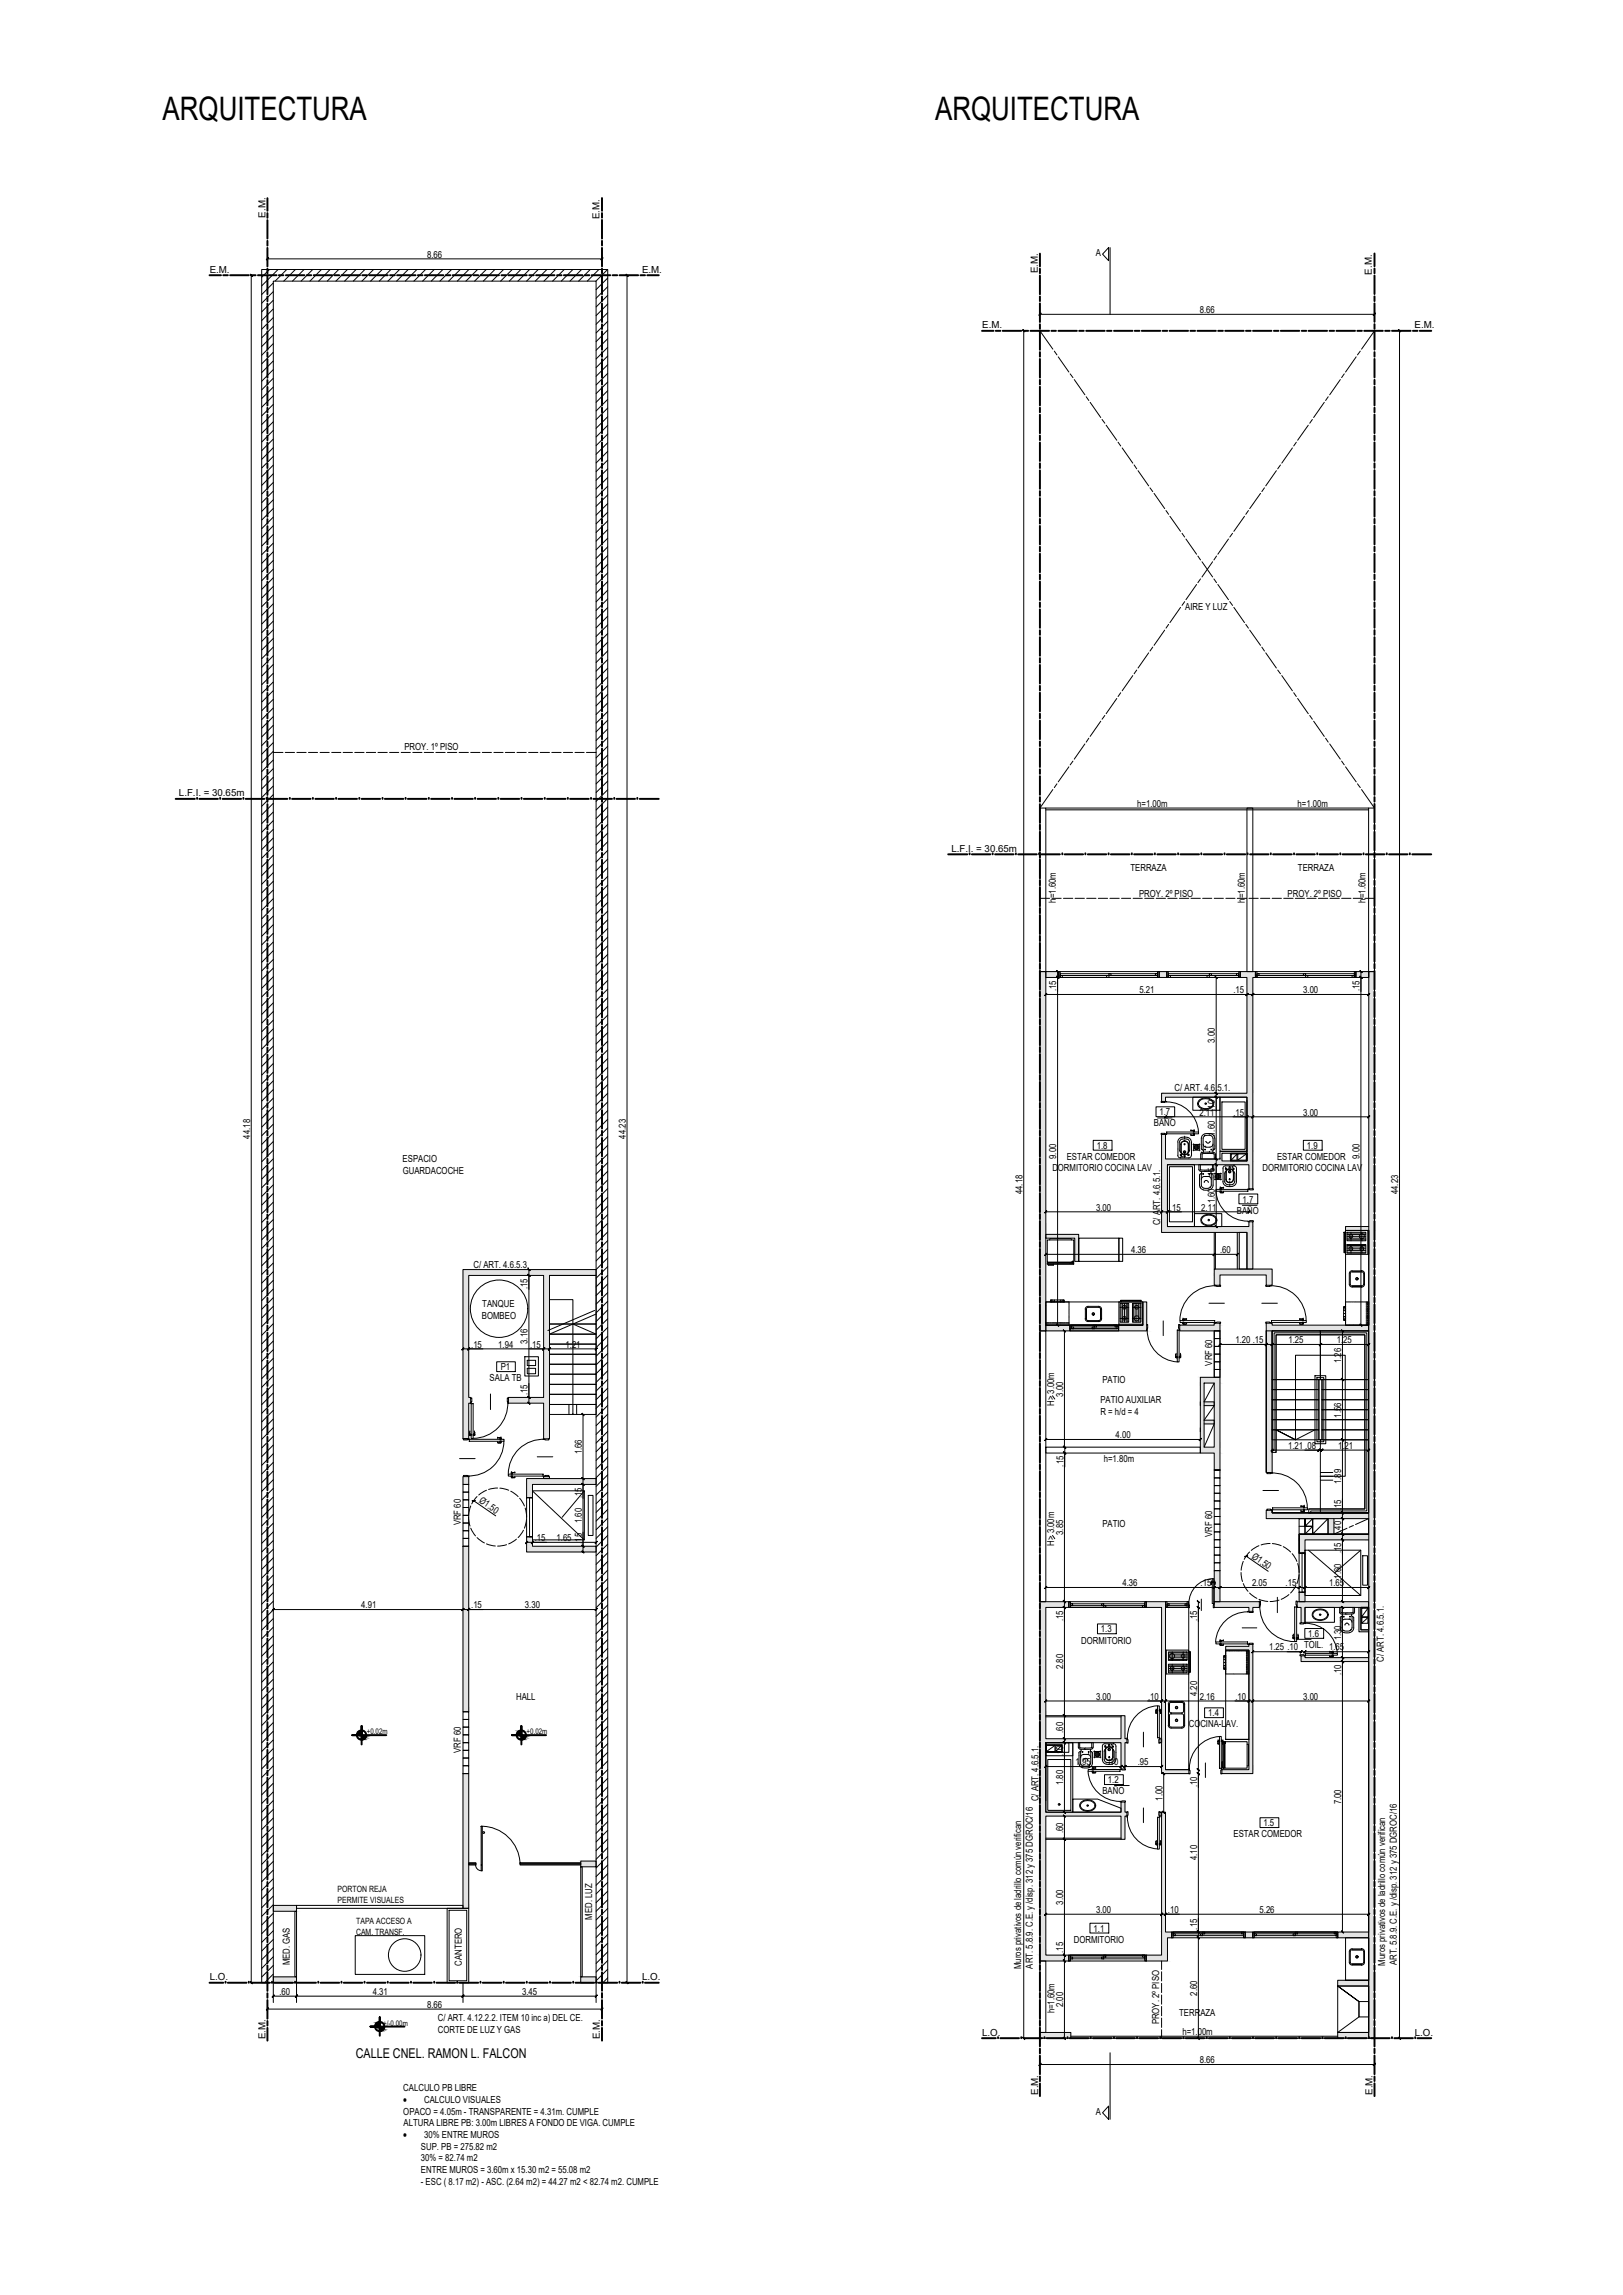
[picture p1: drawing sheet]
<svg xmlns="http://www.w3.org/2000/svg" width="420mm" height="594mm" viewBox="0 0 420 594" stroke-linecap="round" stroke-linejoin="round" font-family="sans-serif">
<defs><g id="words">
<g font-size="8.4">
<text x="42.1" y="31">ARQUITECTURA</text>
<text x="242.1" y="31">ARQUITECTURA</text>
</g>
<text font-size="3.5" x="92.1" y="532.7">CALLE CNEL. RAMON L. FALCON</text>
<g font-size="2.7">
<text x="104.4" y="544.4">·</text>
<text x="104.4" y="553.5">·</text>
</g>
<g font-size="2.5">
<text x="68.7" y="56.3" transform="rotate(-90 68.7 56.3)">E.M.</text>
<text x="155.2" y="56.7" transform="rotate(-90 155.2 56.7)">E.M.</text>
<text x="54.3" y="70.6">E.M.</text>
<text x="110.6" y="66.7">8.66</text>
<text x="166.2" y="70.6">E.M.</text>
<text x="268.7" y="70.7" transform="rotate(-90 268.7 70.7)">E.M.</text>
<text x="283.6" y="66.4">A</text>
<text x="355.1" y="71.1" transform="rotate(-90 355.1 71.1)">E.M.</text>
<text x="310.6" y="81">8.66</text>
<text x="254.3" y="85">E.M.</text>
<text x="366.2" y="85">E.M.</text>
<text x="306.8" y="157.9">AIRE Y LUZ</text>
<text x="104.7" y="194.2">PROY. 1º PISO</text>
<text x="46.3" y="206.1">L.F.I. = 30.65m</text>
<text x="294.4" y="208.8">h=1.00m</text>
<text x="335.9" y="208.8">h=1.00m</text>
<text x="246.3" y="220.5">L.F.I. = 30.65m</text>
<text x="292.7" y="225.5">TERRAZA</text>
<text x="336" y="225.5">TERRAZA</text>
<text x="273.4" y="233.6" transform="rotate(-90 273.4 233.6)">h=1.60m</text>
<text x="294.9" y="232.2">PROY. 2º PISO</text>
<text x="322.3" y="233.6" transform="rotate(-90 322.3 233.6)">h=1.60m</text>
<text x="333.3" y="232.2">PROY. 2º PISO</text>
<text x="353.5" y="233.6" transform="rotate(-90 353.5 233.6)">h=1.60m</text>
<text x="273.4" y="256.5" transform="rotate(-90 273.4 256.5)">.15</text>
<text x="295" y="257.1">5.21</text>
<text x="319.3" y="257.1">.15</text>
<text x="337.4" y="257.1">3.00</text>
<text x="352" y="256.5" transform="rotate(-90 352 256.5)">.15</text>
<text x="314.5" y="270" transform="rotate(-90 314.5 270)">3.00</text>
<text x="304.1" y="282.5">C/ ART. 4.6.5.1.</text>
<text x="314.5" y="287.5" transform="rotate(-90 314.5 287.5)">.10</text>
<text x="298.7" y="291.5">BAÑO</text>
<text x="300.2" y="288.7">1.7</text>
<text x="310.5" y="288.8">2.11</text>
<text x="319.3" y="288.8">.15</text>
<text x="337.4" y="288.8">3.00</text>
<text x="64.7" y="294.7" transform="rotate(-90 64.7 294.7)">44.18</text>
<text x="162" y="294.7" transform="rotate(-90 162 294.7)">44.23</text>
<text x="273.4" y="300" transform="rotate(-90 273.4 300)">9.00</text>
<text x="283.9" y="297.3">1.8</text>
<text x="314.5" y="294" transform="rotate(-90 314.5 294)">1.60</text>
<text x="338.3" y="297.3">1.9</text>
<text x="352" y="300" transform="rotate(-90 352 300)">9.00</text>
<text x="104.2" y="300.9">ESPACIO</text>
<text x="104.3" y="303.9">GUARDACOCHE</text>
<text x="272.4" y="303">DORMITORIO COCINA LAV</text>
<text x="276.2" y="300.2">ESTAR COMEDOR</text>
<text x="314.5" y="305" transform="rotate(-90 314.5 305)">.15</text>
<text x="326.8" y="303">DORMITORIO COCINA LAV</text>
<text x="330.6" y="300.2">ESTAR COMEDOR</text>
<text x="264.7" y="309.1" transform="rotate(-90 264.7 309.1)">44.18</text>
<text x="314.5" y="311.5" transform="rotate(-90 314.5 311.5)">1.60</text>
<text x="321.7" y="311.3">1.7</text>
<text x="362" y="309.1" transform="rotate(-90 362 309.1)">44.23</text>
<text x="283.8" y="313.4">3.00</text>
<text x="300.4" y="317.2" transform="rotate(-90 300.4 317.2)">C/ ART. 4.6.5.1.</text>
<text x="302.9" y="313.4">.15</text>
<text x="311" y="313.4">2.11</text>
<text x="320.2" y="314.2">BAÑO</text>
<text x="122.6" y="328.3">C/ ART. 4.6.5.3.</text>
<text x="292.8" y="324.4">4.36</text>
<text x="315.9" y="324.4">.60</text>
<text x="136.6" y="333.7" transform="rotate(-90 136.6 333.7)">.15</text>
<text x="124.8" y="341.3">BOMBEO</text>
<text x="124.9" y="338.3">TANQUE</text>
<text x="136.6" y="347.9" transform="rotate(-90 136.6 347.9)">3.16</text>
<text x="319.8" y="347.7">1.20 .15</text>
<text x="333.6" y="347.7">1.25</text>
<text x="346" y="347.7">1.25</text>
<text x="122" y="348.8">.15</text>
<text x="129" y="348.8">1.94</text>
<text x="137.2" y="348.8">.15</text>
<text x="146.4" y="348.9">1.21</text>
<text x="313.8" y="353.5" transform="rotate(-90 313.8 353.5)">VRF 60</text>
<text x="347.2" y="352.8" transform="rotate(-90 347.2 352.8)">1.26</text>
<text x="126.8" y="357.5">SALA TB</text>
<text x="129.6" y="354.7">P1</text>
<text x="285.4" y="357.9">PATIO</text>
<text x="136.6" y="361.1" transform="rotate(-90 136.6 361.1)">.15</text>
<text x="272.9" y="363.9" transform="rotate(-90 272.9 363.9)">H&gt; 3.00m</text>
<text x="275.2" y="361.5" transform="rotate(-90 275.2 361.5)">3.00</text>
<text x="284.9" y="363.3">PATIO AUXILIAR</text>
<text x="284.9" y="366.3">R = h/d = 4</text>
<text x="347.2" y="366.9" transform="rotate(-90 347.2 366.9)">1.56</text>
<text x="150.6" y="376.5" transform="rotate(-90 150.6 376.5)">1.66</text>
<text x="288.8" y="372.3">4.00</text>
<text x="333.5" y="375.1">1.21 .08</text>
<text x="346.4" y="375.1">1.21</text>
<text x="275.3" y="379.6" transform="rotate(-90 275.3 379.6)">.15</text>
<text x="285.7" y="378.4">h=1.80m</text>
<text x="123.9" y="388.8" transform="rotate(34 123.9 388.8)">Ø1.50</text>
<text x="150.6" y="387.8" transform="rotate(-90 150.6 387.8)">.15</text>
<text x="347.2" y="384.2" transform="rotate(-90 347.2 384.2)">1.89</text>
<text x="119.3" y="394.9" transform="rotate(-90 119.3 394.9)">VRF 60</text>
<text x="150.6" y="394.3" transform="rotate(-90 150.6 394.3)">1.60</text>
<text x="285.4" y="395.4">PATIO</text>
<text x="347.2" y="391" transform="rotate(-90 347.2 391)">.15</text>
<text x="138.4" y="398.9">.15</text>
<text x="144.1" y="398.9">1.65</text>
<text x="150.6" y="399.6" transform="rotate(-90 150.6 399.6)">.15</text>
<text x="272.9" y="400.1" transform="rotate(-90 272.9 400.1)">H&gt; 3.00m</text>
<text x="275.2" y="397.3" transform="rotate(-90 275.2 397.3)">3.85</text>
<text x="313.8" y="397.8" transform="rotate(-90 313.8 397.8)">VRF 60</text>
<text x="347.2" y="396.5" transform="rotate(-90 347.2 396.5)">.40</text>
<text x="323.9" y="403.2" transform="rotate(34 323.9 403.2)">Ø1.50</text>
<text x="347.2" y="402.1" transform="rotate(-90 347.2 402.1)">.15</text>
<text x="290.6" y="410.6">4.36</text>
<text x="310.8" y="410.6">.15</text>
<text x="324.1" y="410.6">2.05</text>
<text x="332.8" y="410.6">.15</text>
<text x="344.1" y="410.6">1.65</text>
<text x="347.2" y="408.6" transform="rotate(-90 347.2 408.6)">1.60</text>
<text x="93.5" y="416.3">4.91</text>
<text x="122" y="416.3">.15</text>
<text x="135.9" y="416.3">3.30</text>
<text x="275.2" y="419.6" transform="rotate(-90 275.2 419.6)">.15</text>
<text x="309.9" y="419.6" transform="rotate(-90 309.9 419.6)">.15</text>
<text x="279.9" y="425.4">DORMITORIO</text>
<text x="285" y="422.6">1.3</text>
<text x="338.7" y="423.8">1.6</text>
<text x="347.2" y="424.6" transform="rotate(-90 347.2 424.6)">1.30</text>
<text x="328.6" y="427.2">1.25 .10 TOIL. 1.65</text>
<text x="358.2" y="430.1" transform="rotate(-90 358.2 430.1)">C/ ART. 4.6.5.1.</text>
<text x="275.2" y="432.1" transform="rotate(-90 275.2 432.1)">2.80</text>
<text x="347.2" y="433.6" transform="rotate(-90 347.2 433.6)">.10</text>
<text x="133.6" y="440">HALL</text>
<text x="283.8" y="440">3.00</text>
<text x="297.2" y="440">.10</text>
<text x="309.9" y="439" transform="rotate(-90 309.9 439)">4.20</text>
<text x="310.6" y="440">2.16</text>
<text x="319.8" y="440">.10</text>
<text x="337.4" y="440">3.00</text>
<text x="275.2" y="448.6" transform="rotate(-90 275.2 448.6)">.60</text>
<text x="307.7" y="447.1">COCINA-LAV.</text>
<text x="312.8" y="444.2">1.4</text>
<text x="119.3" y="453.7" transform="rotate(-90 119.3 453.7)">VRF 60</text>
<text x="275.2" y="454.6" transform="rotate(-90 275.2 454.6)">.10</text>
<text x="278.4" y="456.9">1.95</text>
<text x="286.7" y="456.9">.10</text>
<text x="286.8" y="461.6">1.2</text>
<text x="294.5" y="456.9">.95</text>
<text x="268.9" y="466.3" transform="rotate(-90 268.9 466.3)">C/ ART. 4.6.5.1.</text>
<text x="275.2" y="462.1" transform="rotate(-90 275.2 462.1)">1.80</text>
<text x="285.4" y="464.5">BAÑO</text>
<text x="300.9" y="466.1" transform="rotate(-90 300.9 466.1)">1.00</text>
<text x="309.9" y="462.6" transform="rotate(-90 309.9 462.6)">.10</text>
<text x="347.2" y="467.1" transform="rotate(-90 347.2 467.1)">7.00</text>
<text x="327.1" y="472.7">1.5</text>
<text x="275.2" y="474.6" transform="rotate(-90 275.2 474.6)">.60</text>
<text x="319.3" y="475.6">ESTAR COMEDOR</text>
<text x="309.9" y="481.5" transform="rotate(-90 309.9 481.5)">4.10</text>
<text x="153.3" y="496.9" transform="rotate(-90 153.3 496.9)">MED. LUZ</text>
<text x="275.2" y="493.1" transform="rotate(-90 275.2 493.1)">3.00</text>
<text x="283.8" y="495.2">3.00</text>
<text x="302.4" y="495.2">.10</text>
<text x="326.1" y="495.2">5.26</text>
<text x="278" y="502.9">DORMITORIO</text>
<text x="283.1" y="500">1.1</text>
<text x="309.9" y="499.5" transform="rotate(-90 309.9 499.5)">.15</text>
<text x="75.1" y="508.8" transform="rotate(-90 75.1 508.8)">MED. GAS</text>
<text x="119.5" y="508.8" transform="rotate(-90 119.5 508.8)">CANTERO</text>
<text x="264.3" y="509.7" transform="rotate(-90 264.3 509.7)">Muros privativos de ladrillo común verifican</text>
<text x="267.4" y="509.6" transform="rotate(-90 267.4 509.6)">ART. 5.8.9. C.E. y /disp. 312 y 375 DGROC/16</text>
<text x="275.2" y="505.5" transform="rotate(-90 275.2 505.5)">.15</text>
<text x="358.6" y="508.8" transform="rotate(-90 358.6 508.8)">Muros privativos de ladrillo común verifican</text>
<text x="361.6" y="508.7" transform="rotate(-90 361.6 508.7)">ART. 5.8.9. C.E. y /disp. 312 y 375 DGROC/16</text>
<text x="54.3" y="512.6">L.O.</text>
<text x="166.3" y="512.6">L.O.</text>
<text x="72.3" y="516.4">.60</text>
<text x="96.5" y="516.4">4.31</text>
<text x="110.6" y="519.7">8.66</text>
<text x="135.1" y="516.4">3.45</text>
<text x="273" y="521.2" transform="rotate(-90 273 521.2)">h=1.60m</text>
<text x="275.2" y="519.6" transform="rotate(-90 275.2 519.6)">2.00</text>
<text x="305.3" y="521.8">TERRAZA</text>
<text x="309.9" y="516.6" transform="rotate(-90 309.9 516.6)">2.60</text>
<text x="68.8" y="527.9" transform="rotate(-90 68.8 527.9)">E.M.</text>
<text x="113.3" y="523.1">C/ ART. 4.12.2.2. ITEM 10 inc a) DEL CE.</text>
<text x="113.3" y="526.2">CORTE DE LUZ Y GAS</text>
<text x="155.3" y="527.9" transform="rotate(-90 155.3 527.9)">E.M.</text>
<text x="254.3" y="527">L.O.</text>
<text x="300.1" y="524" transform="rotate(-90 300.1 524)">PROY. 2º PISO</text>
<text x="306.1" y="526.8">h=1.00m</text>
<text x="366.2" y="527">L.O.</text>
<text x="310.6" y="534.1">8.66</text>
<text x="104.4" y="541.3">CALCULO PB LIBRE</text>
<text x="109.8" y="544.4">CALCULO VISUALES</text>
<text x="268.7" y="542.3" transform="rotate(-90 268.7 542.3)">E.M.</text>
<text x="355.3" y="542.3" transform="rotate(-90 355.3 542.3)">E.M.</text>
<text x="104.4" y="547.4">OPACO = 4.05m - TRANSPARENTE = 4.31m. CUMPLE</text>
<text x="104.5" y="550.4">ALTURA LIBRE PB: 3.00m LIBRES A FONDO DE VIGA. CUMPLE</text>
<text x="283.6" y="547.5">A</text>
<text x="109" y="556.5">SUP. PB = 275.82 m2</text>
<text x="109.8" y="553.5">30% ENTRE MUROS</text>
<text x="109" y="559.5">30% = 82.74 m2</text>
<text x="109" y="562.6">ENTRE MUROS = 3.60m x 15.30 m2 = 55.08 m2</text>
<text x="109" y="565.6">- ESC ( 8.17 m2) - ASC. (2.64 m2) = 44.27 m2 &lt; 82.74 m2. CUMPLE</text>
</g>
<g font-size="2.2">
<text x="87.4" y="489.9">PORTON REJA</text>
<text x="87.4" y="492.5">PERMITE VISUALES</text>
<text x="92.2" y="500.8">CAM. TRANSF.</text>
<text x="92.2" y="498.1">TAPA ACCESO A</text>
</g>
<g font-size="2">
<text x="95" y="448.9">+0.02m</text>
<text x="136.3" y="448.9">+0.02m</text>
<text x="99.2" y="524.3">+/-0.00m</text>
</g>
</g></defs>
<!-- layer: HATCH MUROS NUEVOS -->
<g fill="#e5e4d7" stroke="#e5e4d7" stroke-width=".26">
<path d="M119.9 328.6l34.4 1.6v-1.6zM119.9 328.6l34.4 1.6h-34.4z"/>
<path d="M140.7 330.2l1.6 31.5v-31.5zM140.7 330.2l1.6 31.5h-1.6z"/>
<path d="M119.9 330.2l1.4 31.5v-31.5zM119.9 330.2l1.4 31.5h-1.4z"/>
<path d="M131.6 361.7l10.7 1.5v-1.5zM131.6 361.7l10.7 1.5h-10.7z"/>
<path d="M119.9 361.7l1.9 1.5v-1.5zM119.9 361.7l1.9 1.5h-1.9z"/>
<path d="M140.7 363.2l1.6 9.2v-9.2zM140.7 363.2l1.6 9.2h-1.6z"/>
<path d="M119.9 363.2l1.4 9.2v-9.2zM119.9 363.2l1.4 9.2h-1.4z"/>
<path d="M140.7 382.2l1.6 .5v-.5zM140.7 382.2l1.6 .5h-1.6z"/>
<path d="M136.3 382.7l18 1.6v-1.6zM136.3 382.7l18 1.6h-18z"/>
<path d="M119.9 382.2l1.4 2.1v-2.1zM119.9 382.2l1.4 2.1h-1.4z"/>
<path d="M136.3 384.3l1.6 3.4v-3.4zM136.3 384.3l1.6 3.4h-1.6z"/>
<path d="M136.3 397.8l1.6 2.5v-2.5zM136.3 397.8l1.6 2.5h-1.6z"/>
<path d="M136.3 400.3l18 1.4v-1.4zM136.3 400.3l18 1.4h-18z"/>
<path d="M119.9 400.3l1.4 42.8v-42.8zM119.9 400.3l1.4 42.8h-1.4z"/>
<path d="M150.3 481.8l4 1.4v-1.4zM150.3 481.8l4 1.4h-4z"/>
<path d="M119.9 459.1l1.4 34.9v-34.9zM119.9 459.1l1.4 34.9h-1.4z"/>
<path d="M70.8 493.2l6 1.5v-1.5zM70.8 493.2l6 1.5h-6z"/>
<path d="M150.3 511.7l4 1.5v-1.5zM150.3 511.7l4 1.5h-4z"/>
<path d="M70.8 511.7l6 1.5v-1.5zM70.8 511.7l6 1.5h-6z"/>
<path d="M354.3 251.5l1.5 1.5v-1.5zM354.3 251.5l1.5 1.5h-1.5z"/>
<path d="M351 251.5l3.3 1.5v-1.5zM351 251.5l3.3 1.5h-3.3z"/>
<path d="M321.1 251.5l3.9 1.5v-1.5zM321.1 251.5l3.9 1.5h-3.9z"/>
<path d="M300.1 251.5l2 1.5v-1.5zM300.1 251.5l2 1.5h-2z"/>
<path d="M270.7 251.5l3.4 1.5v-1.5zM270.7 251.5l3.4 1.5h-3.4z"/>
<path d="M269.2 251.5l1.5 1.5v-1.5zM269.2 251.5l1.5 1.5h-1.5z"/>
<path d="M322.8 253l1.5 30v-30zM322.8 253l1.5 30h-1.5z"/>
<path d="M300.7 283l23.6 1v-1zM300.7 283l23.6 1h-23.6z"/>
<path d="M300.7 284l1 1.1v-1.1zM300.7 284l1 1.1h-1z"/>
<path d="M322.8 284l1.5 14v-14zM322.8 284l1.5 14h-1.5z"/>
<path d="M315.8 298l8.5 .5v-.5zM315.8 298l8.5 .5h-8.5z"/>
<path d="M315.8 298.5l.5 1.5v-1.5zM315.8 298.5l.5 1.5h-.5z"/>
<path d="M300.7 293.7l1 6.3v-6.3zM300.7 293.7l1 6.3h-1z"/>
<path d="M322.8 298.5l1.5 2v-2zM322.8 298.5l1.5 2h-1.5z"/>
<path d="M300.7 300l15.6 .5v-.5zM300.7 300l15.6 .5h-15.6z"/>
<path d="M300.7 300.5l23.6 1v-1zM300.7 300.5l23.6 1h-23.6z"/>
<path d="M323.3 301.5l1 6.2v-6.2zM323.3 301.5l1 6.2h-1z"/>
<path d="M354.3 253l1.5 64.5v-64.5zM354.3 253l1.5 64.5h-1.5z"/>
<path d="M323.3 316.3l1 1.2v-1.2zM323.3 316.3l1 1.2h-1z"/>
<path d="M300.7 301.5l1.5 16v-16zM300.7 301.5l1.5 16h-1.5z"/>
<path d="M354.3 317.5l1.5 1v-1zM354.3 317.5l1.5 1h-1.5z"/>
<path d="M348.3 317.5l6 1v-1zM348.3 317.5l6 1h-6z"/>
<path d="M300.7 317.5l23.6 1.5v-1.5zM300.7 317.5l23.6 1.5h-23.6z"/>
<path d="M269.2 253l1.5 66.5v-66.5zM269.2 253l1.5 66.5h-1.5z"/>
<path d="M270.7 319.5l8.5 1v-1zM270.7 319.5l8.5 1h-8.5z"/>
<path d="M269.2 319.5l1.5 1v-1zM269.2 319.5l1.5 1h-1.5z"/>
<path d="M278.2 320.5l1 6v-6zM278.2 320.5l1 6h-1z"/>
<path d="M322.8 319l1.5 9.5v-9.5zM322.8 319l1.5 9.5h-1.5z"/>
<path d="M320.3 319l.5 9.5v-9.5zM320.3 319l.5 9.5h-.5z"/>
<path d="M314.3 328.5l15 1.5v-1.5zM314.3 328.5l15 1.5h-15z"/>
<path d="M327.8 330l1.5 2.7v-2.7zM327.8 330l1.5 2.7h-1.5z"/>
<path d="M314.3 330l1.5 2.7v-2.7zM314.3 330l1.5 2.7h-1.5z"/>
<path d="M327.8 342.5l1.5 .5v-.5zM327.8 342.5l1.5 .5h-1.5z"/>
<path d="M314.3 342.5l1.5 .5v-.5zM314.3 342.5l1.5 .5h-1.5z"/>
<path d="M295.8 337l1.1 6v-6zM295.8 337l1.1 6h-1.1z"/>
<path d="M269.2 320.5l1.5 22.5v-22.5zM269.2 320.5l1.5 22.5h-1.5z"/>
<path d="M327.8 343l26.5 1.5v-1.5zM327.8 343l26.5 1.5h-26.5z"/>
<path d="M305.4 343l10.4 1.5v-1.5zM305.4 343l10.4 1.5h-10.4z"/>
<path d="M289.6 343l7.3 1.5v-1.5zM289.6 343l7.3 1.5h-7.3z"/>
<path d="M270.7 343l6.3 1.5v-1.5zM270.7 343l6.3 1.5h-6.3z"/>
<path d="M269.2 343l1.5 1.5v-1.5zM269.2 343l1.5 1.5h-1.5z"/>
<path d="M327.8 344.5l1.5 36.7v-36.7zM327.8 344.5l1.5 36.7h-1.5z"/>
<path d="M354.3 318.5l1.5 73.1v-73.1zM354.3 318.5l1.5 73.1h-1.5z"/>
<path d="M327.8 390.9l1.5 .7v-.7zM327.8 390.9l1.5 .7h-1.5z"/>
<path d="M354.3 391.6l1.5 1.5v-1.5zM354.3 391.6l1.5 1.5h-1.5z"/>
<path d="M327.8 391.6l26.5 1.5v-1.5zM327.8 391.6l26.5 1.5h-26.5z"/>
<path d="M354.3 393.1l1.5 4v-4zM354.3 393.1l1.5 4h-1.5z"/>
<path d="M343.8 393.1l1.5 4v-4zM343.8 393.1l1.5 4h-1.5z"/>
<path d="M354.3 397.1l1.5 1.5v-1.5zM354.3 397.1l1.5 1.5h-1.5z"/>
<path d="M336.3 397.1l18 1.5v-1.5zM336.3 397.1l18 1.5h-18z"/>
<path d="M336.3 398.6l1.5 3.4v-3.4zM336.3 398.6l1.5 3.4h-1.5z"/>
<path d="M336.3 412.2l1.5 2.4v-2.4zM336.3 412.2l1.5 2.4h-1.5z"/>
<path d="M314.3 406.6l1.5 8v-8zM314.3 406.6l1.5 8h-1.5z"/>
<path d="M335.8 414.6l18.5 1.5v-1.5zM335.8 414.6l18.5 1.5h-18.5z"/>
<path d="M314.3 414.6l11.7 1.5v-1.5zM314.3 414.6l11.7 1.5h-11.7z"/>
<path d="M296.7 414.6l5 1.5v-1.5zM296.7 414.6l5 1.5h-5z"/>
<path d="M269.2 414.6l7.5 1.5v-1.5zM269.2 414.6l7.5 1.5h-7.5z"/>
<path d="M323.3 416.1l1 1v-1zM323.3 416.1l1 1h-1z"/>
<path d="M336.8 416.1l1 4v-4zM336.8 416.1l1 4h-1z"/>
<path d="M351.8 416.1l.5 5.8v-5.8zM351.8 416.1l.5 5.8h-.5z"/>
<path d="M351.8 421.9l2.5 .5v-.5zM351.8 421.9l2.5 .5h-2.5z"/>
<path d="M323.3 425.7l1 .5v-.5zM323.3 425.7l1 .5h-1z"/>
<path d="M317.3 426.2l7 .9v-.9zM317.3 426.2l7 .9h-7z"/>
<path d="M336.8 428.6l1 .5v-.5zM336.8 428.6l1 .5h-1z"/>
<path d="M336.8 429.1l17.5 1v-1zM336.8 429.1l17.5 1h-17.5z"/>
<path d="M269.2 416.1l1.5 28v-28zM269.2 416.1l1.5 28h-1.5z"/>
<path d="M290.2 444.1l1 6v-6zM290.2 444.1l1 6h-1z"/>
<path d="M269.2 444.1l1.5 6v-6zM269.2 444.1l1.5 6h-1.5z"/>
<path d="M269.2 450.1l22.5 1v-1zM269.2 450.1l22.5 1h-22.5z"/>
<path d="M290.2 451.1l1 6.8v-6.8zM290.2 451.1l1 6.8h-1z"/>
<path d="M323.3 427.1l1 31v-31zM323.3 427.1l1 31h-1z"/>
<path d="M300.7 416.1l1 42v-42zM300.7 416.1l1 42h-1z"/>
<path d="M300.7 458.1l7.1 1v-1zM300.7 458.1l7.1 1h-7.1z"/>
<path d="M316.3 458.1l8 1v-1zM316.3 458.1l8 1h-8z"/>
<path d="M300.7 459.1h7.1zM300.7 459.1h7.1z"/>
<path d="M290.2 466.5l1 2.6v-2.6zM290.2 466.5l1 2.6h-1z"/>
<path d="M269.2 451.1l1.5 18v-18zM269.2 451.1l1.5 18h-1.5z"/>
<path d="M269.2 469.1l22.5 1v-1zM269.2 469.1l22.5 1h-22.5z"/>
<path d="M290.2 470.1l1 6v-6zM290.2 470.1l1 6h-1z"/>
<path d="M300.7 469.1l1 31v-31zM300.7 469.1l1 31h-1z"/>
<path d="M346.3 500.1l8 1.5v-1.5zM346.3 500.1l8 1.5h-8z"/>
<path d="M322.3 500.1l2 1.5v-1.5zM322.3 500.1l2 1.5h-2z"/>
<path d="M300.7 500.1l2.6 1.5v-1.5zM300.7 500.1l2.6 1.5h-2.6z"/>
<path d="M300.7 501.6l1.5 4.5v-4.5zM300.7 501.6l1.5 4.5h-1.5z"/>
<path d="M269.2 470.1l1.5 36v-36zM269.2 470.1l1.5 36h-1.5z"/>
<path d="M296.7 506.1l5.5 1.5v-1.5zM296.7 506.1l5.5 1.5h-5.5z"/>
<path d="M269.2 506.1l7.5 1.5v-1.5zM269.2 506.1l7.5 1.5h-7.5z"/>
<path d="M346.3 512.6l8 1.5v-1.5zM346.3 512.6l8 1.5h-8z"/>
<path d="M354.3 398.6l1.5 129v-129zM354.3 398.6l1.5 129h-1.5z"/>
<path d="M346.3 526.1l8 1.5v-1.5zM346.3 526.1l8 1.5h-8z"/>
<path d="M269.2 526.1l8 1.5v-1.5zM269.2 526.1l8 1.5h-8z"/>
<path d="M310.7 356.5l5.1 1.5v-1.5zM310.7 356.5l5.1 1.5h-5.1z"/>
<path d="M314.3 358l1.5 16.6v-16.6zM314.3 358l1.5 16.6h-1.5z"/>
<path d="M310.7 358l1 16.6v-16.6zM310.7 358l1 16.6h-1z"/>
<path d="M310.7 374.6l5.1 1.5v-1.5zM310.7 374.6l5.1 1.5h-5.1z"/>
<path d="M314.3 376.1l1.5 4.4v-4.4zM314.3 376.1l1.5 4.4h-1.5z"/>
<path d="M311.7 362.9l2.6 1v-1zM311.7 362.9l2.6 1h-2.6z"/>
<path d="M311.7 367.6l2.6 1v-1zM311.7 367.6l2.6 1h-2.6z"/>
</g>
<!-- layer: ARQ-COTAS -->
<g fill="none" stroke="#000" stroke-width=".26">
<path d="M270.7 257.4h52.1M273.8 251.5v5.2M273.8 253v90M314.8 253v34.6M319.2 257.4h35.1M352.3 251.5v5.2M352.3 253v90M301.7 289.1h21.1M314.8 284v21.1M319.2 289.1h35.1M270.7 313.7h35.2M302.2 313.7h21.1"/>
<path d="M314.8 301.5v16M136.9 328.6v5.2M136.9 330.2v31.5M270.7 324.7h49.6M119.9 349.2h5.1M121.3 349.2h19.4M136.9 358.1v5.1M137.1 349.2h17.2M275.6 344.5v30.1M315.8 348h12M324.2 348h30.1M347.5 344.5v47.1"/>
<path d="M150.9 366.1v21.8M270.7 372.6h40M275.6 376.1v43.6M275.6 374.6v5.1M329.3 375.4h12.1M337.8 375.4h16.5M122.7 388.5l5.6 3.9M136.3 399.2h5.2M137.9 399.2h16.4M150.9 396.6v5.1M150.9 384.3v16M347.5 388v14.3"/>
<path d="M347.5 398.6v16M70.8 416.6h54.2M121.3 416.6h33M270.7 410.9h43.6M275.6 416.1v38.6M310.2 416.1v46.6M310.2 414.6v5.1M310.7 410.9h25.6M322.6 402.8l5.7 3.9M332.7 410.9h21.6M347.5 416.1v17.6M324.3 427.6h12.5"/>
<path d="M333.2 427.6h21.1M347.5 430.1v70M270.7 440.3h30M270.7 457.3h19.5M275.6 451.1v18M286.6 457.3h14.1M297.1 440.3h26.2M301.3 459.1v10M310.2 459.1v41M319.7 440.3h34.6M275.6 470.1v36M270.7 495.5h34.6"/>
<path d="M301.7 495.5h52.6M310.2 496.5v31.1M70.8 516.7h83.5M70.8 513.2v5.2M76.8 513.2v5.2M119.9 513.2v5.2M154.3 513.2v5.2M275.6 502.5v25.1"/>
</g>
<!-- layer: 0 -->
<g fill="#000" stroke="#000" stroke-width=".26">
<path d="M270.9 257.2l-.4 .5zM270.9 257.2l-.5 .5z"/>
<path d="M273.6 252.7l.5 .5zM273.5 252.8l.6 .4z"/>
<path d="M273.5 252.8l.6 .4zM273.6 252.7l.5 .5z"/>
<path d="M273.5 251.3l.6 .5zM273.5 251.3l.6 .5z"/>
<path d="M314.6 252.8l.5 .4zM314.6 252.7l.5 .5z"/>
<path d="M322.6 257.7l.5-.5zM323.1 257.2l-.5 .5z"/>
<path d="M323.1 257.2l-.5 .5zM323.1 257.2l-.5 .5z"/>
<path d="M324 257.7l.5-.5zM324.5 257.2l-.4 .5z"/>
<path d="M324.5 257.2l-.4 .5zM324.5 257.2l-.5 .5z"/>
<path d="M352.1 252.7l.5 .5zM352.1 252.8l.5 .4z"/>
<path d="M352.1 252.8l.5 .4zM352.1 252.7l.5 .5z"/>
<path d="M352.1 251.3l.5 .5zM352.1 251.3l.5 .5z"/>
<path d="M354 257.7l.6-.5zM354.6 257.2l-.5 .5z"/>
<path d="M301.9 288.8l-.4 .6zM301.9 288.8l-.4 .6z"/>
<path d="M314.6 282.7l.5 .6zM314.6 282.8l.5 .5z"/>
<path d="M314.6 283.7l.5 .5zM314.6 283.8l.5 .5z"/>
<path d="M314.6 299.7l.5 .5zM314.6 299.8l.5 .4z"/>
<path d="M314.6 282.8l.5 .5zM314.6 282.7l.5 .6z"/>
<path d="M314.6 283.8l.5 .5zM314.6 283.7l.5 .5z"/>
<path d="M322.6 289.3l.5-.5zM323.1 288.8l-.5 .6z"/>
<path d="M323.1 288.8l-.5 .6zM323.1 288.8l-.5 .6z"/>
<path d="M324 289.3l.5-.5zM324.5 288.8l-.4 .6z"/>
<path d="M324.5 288.8l-.4 .6zM324.5 288.8l-.5 .5z"/>
<path d="M354 289.3l.6-.5zM354.6 288.8l-.5 .6z"/>
<path d="M270.9 313.4l-.4 .6zM270.9 313.4l-.5 .5z"/>
<path d="M300.5 313.9l.5-.5zM301 313.4l-.5 .6z"/>
<path d="M301 313.4l-.5 .6zM301 313.4l-.5 .6z"/>
<path d="M301.9 313.9l.5-.5zM302.4 313.4l-.4 .6z"/>
<path d="M302.4 313.4l-.4 .6zM302.4 313.4l-.5 .5z"/>
<path d="M314.6 301.2l.5 .6zM314.6 301.3l.5 .5z"/>
<path d="M314.6 317.2l.5 .6zM314.6 317.3l.5 .5z"/>
<path d="M314.6 299.8l.5 .4zM314.6 299.7l.5 .5z"/>
<path d="M314.6 301.3l.5 .5zM314.6 301.3l.5 .5z"/>
<path d="M323.1 313.9l.5-.5zM323.6 313.4l-.5 .6z"/>
<path d="M136.7 329.9l.5 .5zM136.7 329.9l.5 .5z"/>
<path d="M136.7 329.9l.5 .5zM136.7 329.9l.5 .5z"/>
<path d="M136.7 328.4l.5 .5zM136.7 328.4l.5 .5z"/>
<path d="M270.9 324.4l-.4 .6zM270.4 324.9l.5-.5z"/>
<path d="M314 324.9l.6-.5zM314.6 324.4l-.5 .6z"/>
<path d="M314.6 324.4l-.5 .6zM314 324.9l.6-.5z"/>
<path d="M320.1 324.9l.5-.5zM320.6 324.4l-.5 .6z"/>
<path d="M120.1 348.9l-.5 .6zM119.6 349.4l.5-.5z"/>
<path d="M121 349.4l.6-.5zM121.6 348.9l-.5 .6z"/>
<path d="M121.6 348.9l-.5 .6zM121 349.4l.6-.5z"/>
<path d="M140.9 348.9l-.4 .6zM140.9 348.9l-.4 .6z"/>
<path d="M140.9 348.9l-.4 .6zM140.9 348.9l-.4 .6z"/>
<path d="M142 349.4l.5-.5zM142.5 348.9l-.5 .6z"/>
<path d="M142.5 348.9l-.5 .6zM142 349.4l.5-.5z"/>
<path d="M154.1 349.4l.5-.5zM154.6 348.9l-.5 .6z"/>
<path d="M273.6 342.7l.5 .5zM273.5 342.8l.6 .4z"/>
<path d="M275.3 344.3l.5 .5zM275.3 344.3l.5 .4z"/>
<path d="M316 347.8l-.4 .5zM316 347.8l-.4 .5z"/>
<path d="M327.5 348.2l.6-.4zM328.1 347.8l-.5 .5z"/>
<path d="M328.1 347.8l-.5 .5zM327.5 348.2l.6-.4z"/>
<path d="M329 348.2l.5-.4zM329.5 347.8l-.4 .5z"/>
<path d="M329.5 347.8l-.4 .5zM329 348.2l.5-.4z"/>
<path d="M341.6 348.2l.4-.4zM342 347.8l-.4 .5z"/>
<path d="M342 347.8l-.4 .5zM342 347.8l-.4 .5z"/>
<path d="M347.3 356.8l.5 .5zM347.3 356.9l.5 .4z"/>
<path d="M347.3 356.9l.5 .4zM347.3 356.9l.5 .4z"/>
<path d="M347.3 344.3l.5 .4zM347.3 344.3l.5 .4z"/>
<path d="M352.1 342.7l.5 .5zM352.1 342.8l.5 .4z"/>
<path d="M354 348.2l.6-.4zM354.6 347.8l-.5 .5z"/>
<path d="M136.7 361.4l.5 .6zM136.7 361.5l.5 .5z"/>
<path d="M136.7 362.9l.5 .5zM136.7 363l.5 .4z"/>
<path d="M136.7 361.5l.5 .5zM136.7 361.4l.5 .6z"/>
<path d="M150.6 365.9l.5 .5zM150.6 365.9l.6 .5z"/>
<path d="M270.9 372.4l-.4 .5zM270.9 372.4l-.5 .5z"/>
<path d="M275.3 374.4l.5 .4zM275.3 374.4l.5 .5z"/>
<path d="M275.4 375.8l.5 .5zM275.4 375.9l.5 .4z"/>
<path d="M275.3 375.9l.5 .4zM275.3 375.9l.5 .4z"/>
<path d="M275.4 374.4l.5 .5zM275.4 374.4l.5 .4z"/>
<path d="M310.4 372.9l.6-.5zM311 372.4l-.5 .5z"/>
<path d="M329.5 375.1l-.4 .6zM329 375.6l.5-.5z"/>
<path d="M341.1 375.6l.5-.5zM341.6 375.1l-.4 .6z"/>
<path d="M341.6 375.1l-.4 .6zM341.1 375.6l.5-.5z"/>
<path d="M341.9 375.6l.5-.5zM342.4 375.1l-.4 .6z"/>
<path d="M342.4 375.1l-.4 .6zM341.9 375.6l.5-.5z"/>
<path d="M347.3 372.4l.5 .5zM347.3 372.5l.5 .4z"/>
<path d="M347.3 372.5l.5 .4zM347.3 372.5l.5 .4z"/>
<path d="M354 375.6l.6-.5zM354.6 375.1l-.5 .6z"/>
<path d="M122.3 388.6l.7-.2zM122.3 388.5l.7-.1z"/>
<path d="M136.6 399l-.5 .5zM136.1 399.5l.5-.5z"/>
<path d="M137.6 399.5l.5-.5zM138.1 399l-.5 .5z"/>
<path d="M138.1 399l-.5 .5zM137.6 399.5l.5-.5z"/>
<path d="M150.6 400l.6 .5zM150.6 400l.6 .5z"/>
<path d="M150.6 384l.6 .5zM150.6 384l.6 .5z"/>
<path d="M150.6 382.5l.6 .4zM150.6 382.5l.5 .5z"/>
<path d="M150.6 384l.6 .5zM150.6 384l.6 .5z"/>
<path d="M150.6 382.5l.5 .5zM150.6 382.5l.6 .4z"/>
<path d="M154.1 399.5l.5-.5zM154.6 399l-.5 .5z"/>
<path d="M347.3 398.3l.5 .5zM347.3 398.4l.5 .4z"/>
<path d="M347.3 396.8l.5 .5zM347.3 396.9l.5 .4z"/>
<path d="M347.3 392.9l.5 .4zM347.3 392.9l.5 .4z"/>
<path d="M347.3 391.3l.5 .5zM347.3 391.4l.5 .4z"/>
<path d="M347.3 398.4l.5 .4zM347.3 398.3l.5 .5z"/>
<path d="M347.3 396.9l.5 .4zM347.3 396.9l.5 .4z"/>
<path d="M347.3 392.9l.5 .4zM347.3 392.9l.5 .4z"/>
<path d="M347.3 391.4l.5 .4zM347.3 391.4l.5 .4z"/>
<path d="M71 416.3l-.5 .6zM71 416.3l-.5 .6z"/>
<path d="M119.6 416.9l.5-.6zM120.1 416.3l-.5 .6z"/>
<path d="M120.1 416.3l-.5 .6zM120.1 416.3l-.5 .6z"/>
<path d="M121 416.9l.6-.6zM121.6 416.3l-.5 .6z"/>
<path d="M121.6 416.3l-.5 .6zM121.6 416.3l-.6 .6z"/>
<path d="M150.7 401.4l.5 .6zM150.6 401.5l.6 .5z"/>
<path d="M150.6 400l.6 .5zM150.6 400l.6 .5z"/>
<path d="M154.1 416.9l.5-.6zM154.6 416.3l-.5 .6z"/>
<path d="M270.9 410.7l-.4 .5zM270.9 410.7l-.5 .5z"/>
<path d="M275.3 415.9l.5 .4zM275.3 415.9l.5 .4z"/>
<path d="M275.3 414.3l.5 .5zM275.3 414.4l.5 .4z"/>
<path d="M275.3 415.9l.5 .4zM275.3 415.9l.5 .4z"/>
<path d="M275.3 414.4l.5 .4zM275.3 414.3l.5 .5z"/>
<path d="M310 415.8l.5 .5zM309.9 415.9l.6 .4z"/>
<path d="M309.9 415.9l.6 .4zM309.9 415.9l.6 .4z"/>
<path d="M309.9 414.4l.6 .4zM310 414.3l.5 .5z"/>
<path d="M314 411.2l.6-.5zM314.6 410.7l-.5 .5z"/>
<path d="M314.6 410.7l-.5 .5zM314.6 410.7l-.5 .5z"/>
<path d="M316 410.7l-.4 .5zM316 410.7l-.4 .5z"/>
<path d="M316 410.7l-.4 .5zM316 410.7l-.4 .5z"/>
<path d="M322.3 403l.7-.2zM322.3 402.9l.7-.1z"/>
<path d="M336.1 411.2l.5-.5zM336.6 410.7l-.5 .5z"/>
<path d="M336.6 410.7l-.5 .5zM336.6 410.7l-.5 .5z"/>
<path d="M337.5 411.2l.5-.5zM338 410.7l-.4 .5z"/>
<path d="M338 410.7l-.4 .5zM338 410.7l-.4 .5z"/>
<path d="M347.3 414.3l.5 .5zM347.3 414.4l.5 .4z"/>
<path d="M347.3 415.9l.5 .4zM347.3 415.9l.5 .4z"/>
<path d="M354 411.2l.6-.5zM354.6 410.7l-.5 .5z"/>
<path d="M324.5 427.3l-.4 .6zM324.5 427.3l-.5 .5z"/>
<path d="M337 427.3l-.4 .6zM337 427.3l-.4 .6z"/>
<path d="M337 427.3l-.4 .6zM337 427.3l-.4 .6z"/>
<path d="M338 427.3l-.4 .6zM338 427.3l-.4 .6z"/>
<path d="M338 427.3l-.4 .6zM338 427.3l-.4 .6z"/>
<path d="M347.3 429.9l.5 .4zM347.3 429.9l.5 .4z"/>
<path d="M347.3 428.8l.5 .5zM347.3 428.9l.5 .4z"/>
<path d="M347.3 429.9l.5 .4zM347.3 429.9l.5 .4z"/>
<path d="M347.3 428.9l.5 .4zM347.3 428.9l.5 .4z"/>
<path d="M354 427.8l.6-.5zM354.6 427.3l-.5 .6z"/>
<path d="M270.9 440.1l-.4 .5zM270.4 440.6l.5-.5z"/>
<path d="M270.9 457l-.4 .5zM270.9 457l-.4 .5z"/>
<path d="M275.3 450.9l.5 .4zM275.3 450.9l.5 .5z"/>
<path d="M275.3 449.8l.5 .5zM275.3 449.9l.5 .4z"/>
<path d="M275.3 443.8l.5 .5zM275.3 443.9l.5 .4z"/>
<path d="M275.3 450.9l.5 .5zM275.3 450.9l.5 .4z"/>
<path d="M275.3 449.9l.5 .4zM275.3 449.9l.5 .4z"/>
<path d="M275.3 443.9l.5 .4zM275.3 443.9l.5 .4z"/>
<path d="M290 457.5l.5-.5zM290.5 457l-.5 .5z"/>
<path d="M290.5 457l-.5 .5zM290.5 457l-.5 .5z"/>
<path d="M290.9 457.5l.5-.5zM291.4 457l-.4 .5z"/>
<path d="M291.4 457l-.4 .5zM291.4 457l-.5 .5z"/>
<path d="M300.5 440.6l.5-.5zM301 440.1l-.5 .5z"/>
<path d="M300.5 457.5l.5-.5zM301 457l-.5 .5z"/>
<path d="M301 440.1l-.5 .5zM300.5 440.6l.5-.5z"/>
<path d="M301.4 440.6l.5-.5zM301.9 440.1l-.4 .5z"/>
<path d="M301 458.9l.5 .5zM301 458.9l.5 .4z"/>
<path d="M301.9 440.1l-.4 .5zM301.9 440.1l-.5 .5z"/>
<path d="M310 458.9l.5 .4zM309.9 458.9l.5 .5z"/>
<path d="M310 457.8l.5 .5zM309.9 457.9l.6 .4z"/>
<path d="M309.9 458.9l.5 .5zM309.9 458.9l.6 .4z"/>
<path d="M309.9 457.9l.6 .4zM309.9 457.9l.6 .4z"/>
<path d="M323.5 440.1l-.4 .5zM323.5 440.1l-.4 .5z"/>
<path d="M323.5 440.1l-.4 .5zM323.5 440.1l-.4 .5z"/>
<path d="M324 440.6l.5-.5zM324.5 440.1l-.4 .5z"/>
<path d="M324.5 440.1l-.4 .5zM324.5 440.1l-.5 .5z"/>
<path d="M354 440.6l.6-.5zM354.6 440.1l-.5 .5z"/>
<path d="M275.3 475.9l.5 .4zM275.3 475.9l.5 .4z"/>
<path d="M275.3 468.9l.5 .4zM275.3 468.9l.5 .4z"/>
<path d="M275.3 475.9l.5 .4zM275.3 475.9l.5 .4z"/>
<path d="M275.3 469.9l.5 .4zM275.3 469.8l.5 .5z"/>
<path d="M301 468.8l.5 .5zM301 468.9l.5 .4z"/>
<path d="M270.9 495.3l-.4 .5zM270.4 495.7l.5-.4z"/>
<path d="M300.5 495.7l.5-.4zM301 495.3l-.5 .5z"/>
<path d="M301 495.3l-.5 .5zM300.5 495.7l.5-.4z"/>
<path d="M301.4 495.7l.5-.4zM301.9 495.3l-.4 .5z"/>
<path d="M301.9 495.3l-.4 .5zM301.4 495.7l.5-.4z"/>
<path d="M310 499.8l.5 .5zM309.9 499.9l.6 .4z"/>
<path d="M347.3 499.8l.5 .5zM347.3 499.9l.5 .4z"/>
<path d="M354 495.7l.6-.4zM354.6 495.3l-.5 .5z"/>
<path d="M71 516.4l-.5 .6zM70.5 516.9l.5-.5z"/>
<path d="M76.5 516.9l.5-.5zM77 516.4l-.5 .6z"/>
<path d="M77 516.4l-.5 .6zM77 516.4l-.5 .6z"/>
<path d="M119.6 516.9l.5-.5zM120.1 516.4l-.5 .6z"/>
<path d="M120.1 516.4l-.5 .6zM120.1 516.4l-.5 .6z"/>
<path d="M154.1 516.9l.5-.5zM154.6 516.4l-.5 .6z"/>
<path d="M275.3 507.3l.5 .5zM275.3 507.4l.5 .4z"/>
<path d="M275.3 505.9l.5 .4zM275.3 505.9l.5 .4z"/>
<path d="M275.3 507.4l.5 .4zM275.3 507.4l.5 .4z"/>
<path d="M275.3 505.9l.5 .4zM275.3 505.9l.5 .4z"/>
<path d="M310 501.3l.5 .5zM309.9 501.4l.6 .4z"/>
<path d="M309.9 499.9l.6 .4zM309.9 499.9l.6 .4z"/>
<path d="M309.9 501.4l.6 .4zM310 501.3l.5 .5z"/>
<path d="M275.3 527.4l.5 .4zM275.3 527.4l.5 .5z"/>
<path d="M310 527.3l.5 .5zM309.9 527.4l.5 .5z"/>
</g>
<!-- layer: ARQ-TEXTOS -->
<g fill="none" stroke="#000" stroke-width=".26">
<path d="M287 64.1v3.4l-1.6-1.7zM287.4 64.1v17.3M283 295.2h4.9v2.5h-4.9zM299.3 286.5h4.8v2.6h-4.8zM337.4 295.2h4.9v2.5h-4.9zM320.7 309.1h4.9v2.5h-4.9zM128.6 352.5h4.8v2.5h-4.8zM272.5 361.3l.6 .9M272.5 397.5l.6 .8M284.1 420.4h4.9v2.5h-4.9zM337.8 421.6h4.9v2.5h-4.9zM285.9 459.4h4.9v2.5h-4.9z"/>
<path d="M311.8 442.1h4.9v2.5h-4.9zM326.2 470.5h4.9v2.6h-4.9zM282.2 497.8h4.8v2.6h-4.8zM287.4 531.4v17.2M287 545.2v3.4l-1.6-1.7z"/>
</g>
<!-- layer: ARQ-LINEA OFICIAL -->
<g fill="none" stroke="#000" stroke-width=".51">
<path d="M45.5 206.8h4.9M51.6 206.8h4.8M57.6 206.8h4.8M63.6 206.8h4.8M69.6 206.8h4.8M75.6 206.8h4.8M81.6 206.8h4.8M87.6 206.8h4.8M93.6 206.8h4.8M99.6 206.8h4.8M105.6 206.8h4.8M111.6 206.8h4.8"/>
<path d="M117.6 206.8h4.8M123.6 206.8h4.8M129.6 206.8h4.8M135.6 206.8h4.8M141.6 206.8h4.8M147.6 206.8h4.8M153.6 206.8h4.8M159.6 206.8h4.8M165.6 206.8h4.9M245.5 221.1h4.9M251.6 221.1h4.8M257.6 221.1h4.8"/>
<path d="M263.6 221.1h4.8M269.6 221.1h4.8M275.6 221.1h4.8M281.6 221.1h4.8M287.6 221.1h4.8M293.6 221.1h4.8M299.6 221.1h4.8M305.6 221.1h4.8M311.6 221.1h4.8M317.6 221.1h4.8M323.6 221.1h4.8M329.6 221.1h4.8"/>
<path d="M335.6 221.1h4.8M341.6 221.1h4.8M347.6 221.1h4.8M353.6 221.1h4.8M359.6 221.1h4.8M365.6 221.1h4.9M54.2 513.2h3.6M59 513.2h4.8M65 513.2h4.8M71 513.2h4.8M77 513.2h4.8M83 513.2h4.8"/>
<path d="M89 513.2h4.8M95 513.2h4.8M101 513.2h4.8M107 513.2h4.8M113 513.2h4.8M119 513.2h4.8M125 513.2h4.8M131 513.2h4.8M137 513.2h4.8M143 513.2h4.8M149 513.2h4.8M155 513.2h4.8"/>
<path d="M161 513.2h4.8M167 513.2h3.5M254.2 527.6h3.6M259 527.6h4.8M265 527.6h4.8M271 527.6h4.8M277 527.6h4.8M283 527.6h4.8M289 527.6h4.8M295 527.6h4.8M301 527.6h4.8M307 527.6h4.8"/>
<path d="M313 527.6h4.8M319 527.6h4.8M325 527.6h4.8M331 527.6h4.8M337 527.6h4.8M343 527.6h4.8M349 527.6h4.8M355 527.6h4.8M360.9 527.6h4.9M367 527.6h3.5"/>
</g>
<g fill="#000">
<circle cx="51" cy="206.8" r=".25"/>
<circle cx="57" cy="206.8" r=".25"/>
<circle cx="63" cy="206.8" r=".25"/>
<circle cx="69" cy="206.8" r=".25"/>
<circle cx="75" cy="206.8" r=".25"/>
<circle cx="81" cy="206.8" r=".25"/>
<circle cx="87" cy="206.8" r=".25"/>
<circle cx="93" cy="206.8" r=".25"/>
<circle cx="99" cy="206.8" r=".25"/>
<circle cx="105" cy="206.8" r=".25"/>
<circle cx="111" cy="206.8" r=".25"/>
<circle cx="117" cy="206.8" r=".25"/>
<circle cx="123" cy="206.8" r=".25"/>
<circle cx="129" cy="206.8" r=".25"/>
<circle cx="135" cy="206.8" r=".25"/>
<circle cx="141" cy="206.8" r=".25"/>
<circle cx="147" cy="206.8" r=".25"/>
<circle cx="153" cy="206.8" r=".25"/>
<circle cx="159" cy="206.8" r=".25"/>
<circle cx="165" cy="206.8" r=".25"/>
<circle cx="251" cy="221.1" r=".25"/>
<circle cx="257" cy="221.1" r=".25"/>
<circle cx="263" cy="221.1" r=".25"/>
<circle cx="269" cy="221.1" r=".25"/>
<circle cx="275" cy="221.1" r=".25"/>
<circle cx="281" cy="221.1" r=".25"/>
<circle cx="287" cy="221.1" r=".25"/>
<circle cx="293" cy="221.1" r=".25"/>
<circle cx="299" cy="221.1" r=".25"/>
<circle cx="305" cy="221.1" r=".25"/>
<circle cx="311" cy="221.1" r=".25"/>
<circle cx="317" cy="221.1" r=".25"/>
<circle cx="323" cy="221.1" r=".25"/>
<circle cx="329" cy="221.1" r=".25"/>
<circle cx="335" cy="221.1" r=".25"/>
<circle cx="341" cy="221.1" r=".25"/>
<circle cx="347" cy="221.1" r=".25"/>
<circle cx="353" cy="221.1" r=".25"/>
<circle cx="359" cy="221.1" r=".25"/>
<circle cx="365" cy="221.1" r=".25"/>
<circle cx="58.4" cy="513.2" r=".25"/>
<circle cx="64.4" cy="513.2" r=".25"/>
<circle cx="70.4" cy="513.2" r=".25"/>
<circle cx="76.4" cy="513.2" r=".25"/>
<circle cx="82.4" cy="513.2" r=".25"/>
<circle cx="88.4" cy="513.2" r=".25"/>
<circle cx="94.4" cy="513.2" r=".25"/>
<circle cx="100.4" cy="513.2" r=".25"/>
<circle cx="106.4" cy="513.2" r=".25"/>
<circle cx="112.4" cy="513.2" r=".25"/>
<circle cx="118.4" cy="513.2" r=".25"/>
<circle cx="124.4" cy="513.2" r=".25"/>
<circle cx="130.4" cy="513.2" r=".25"/>
<circle cx="136.4" cy="513.2" r=".25"/>
<circle cx="142.4" cy="513.2" r=".25"/>
<circle cx="148.4" cy="513.2" r=".25"/>
<circle cx="154.4" cy="513.2" r=".25"/>
<circle cx="160.4" cy="513.2" r=".25"/>
<circle cx="166.4" cy="513.2" r=".25"/>
<circle cx="258.4" cy="527.6" r=".25"/>
<circle cx="264.4" cy="527.6" r=".25"/>
<circle cx="270.4" cy="527.6" r=".25"/>
<circle cx="276.4" cy="527.6" r=".25"/>
<circle cx="282.4" cy="527.6" r=".25"/>
<circle cx="288.4" cy="527.6" r=".25"/>
<circle cx="294.4" cy="527.6" r=".25"/>
<circle cx="300.4" cy="527.6" r=".25"/>
<circle cx="306.4" cy="527.6" r=".25"/>
<circle cx="312.4" cy="527.6" r=".25"/>
<circle cx="318.4" cy="527.6" r=".25"/>
<circle cx="324.4" cy="527.6" r=".25"/>
<circle cx="330.4" cy="527.6" r=".25"/>
<circle cx="336.4" cy="527.6" r=".25"/>
<circle cx="342.4" cy="527.6" r=".25"/>
<circle cx="348.4" cy="527.6" r=".25"/>
<circle cx="354.4" cy="527.6" r=".25"/>
<circle cx="360.4" cy="527.6" r=".25"/>
<circle cx="366.4" cy="527.6" r=".25"/>
</g>
<!-- layer: ARQ-EJES MEDIANEROS -->
<g fill="none" stroke="#000" stroke-width=".51">
<path d="M69.2 51.3v3.3M69.2 55.2v1.2M69.2 57v4.8M155.8 51.3v3.3M155.8 55.2v1.1M155.8 56.9v4.9M54.2 71.2h3M57.8 71.2h1.2M59.6 71.2h4.8M65 71.2h1.2M66.8 71.2h4.8M69.2 62.4v1.2"/>
<path d="M69.2 64.2v4.8M69.2 69.6v1.2M69.2 71.4v4.8M69.2 76.8v1.2M69.2 78.6v4.8M72.2 71.2h1.2M74 71.2h4.8M79.4 71.2h1.2M81.2 71.2h4.8M86.6 71.2h1.2M88.4 71.2h4.8M93.8 71.2h1.2"/>
<path d="M95.6 71.2h4.8M101 71.2h1.2M102.8 71.2h4.8M108.2 71.2h1.2M110 71.2h4.8M115.4 71.2h1.2M117.2 71.2h4.8M122.6 71.2h1.2M124.4 71.2h4.8M129.8 71.2h1.2M131.6 71.2h4.8M137 71.2h1.2"/>
<path d="M138.8 71.2h4.8M144.2 71.2h1.2M146 71.2h4.8M151.4 71.2h1.2M153.2 71.2h4.8M155.8 62.4v1.1M155.8 64.2v4.8M155.8 69.6v1.1M155.8 71.4v4.8M155.8 76.8v1.1M155.8 78.6v4.8M158.6 71.2h1.2"/>
<path d="M160.4 71.2h4.8M165.8 71.2h1.2M167.6 71.2h2.9M269.2 65.7v3.3M269.2 69.6v1.1M269.2 71.3v4.9M269.2 76.8v1.1M269.2 78.5v4.9M355.8 65.6v3.3M355.8 69.5v1.2M355.8 71.3v4.8M355.8 76.7v1.2"/>
<path d="M355.8 78.5v4.8M69.2 84v1.2M69.2 85.8v4.8M69.2 91.2v1.2M69.2 93v4.8M69.2 98.4v1.2M155.8 83.9v1.3M155.8 85.8v4.8M155.8 91.1v1.3M155.8 93v4.7M155.8 98.3v1.3M254.2 85.6h3"/>
<path d="M257.8 85.6h1.2M259.6 85.6h4.8M265 85.6h1.2M266.8 85.6h4.8M269.2 83.9v1.2M269.2 85.7v4.9M269.2 91.1v1.2M269.2 92.9v4.8M269.2 98.3v1.2M272.2 85.6h1.2M274 85.6h4.8M279.4 85.6h1.2"/>
<path d="M281.2 85.6h4.8M286.6 85.6h1.2M288.4 85.6h4.8M293.8 85.6h1.2M295.6 85.6h4.8M301 85.6h1.2M302.8 85.6h4.8M308.2 85.6h1.2M310 85.6h4.8M315.4 85.6h1.2M317.2 85.6h4.8M322.6 85.6h1.2"/>
<path d="M324.4 85.6h4.8M329.8 85.6h1.2M331.6 85.6h4.8M337 85.6h1.2M338.8 85.6h4.7M344.2 85.6h1.2M346 85.6h4.8M351.4 85.6h1.2M353.2 85.6h4.8M355.8 83.9v1.2M355.8 85.7v4.8M355.8 91.1v1.2"/>
<path d="M355.8 92.9v4.8M355.8 98.3v1.2M358.6 85.6h1.2M360.4 85.6h4.8M365.8 85.6h1.2M367.6 85.6h2.9M69.2 100.2v4.8M69.2 105.6v1.2M69.2 107.4v4.8M69.2 112.8v1.2M69.2 114.6v4.8M69.2 120v1.2"/>
<path d="M155.8 100.2v4.7M155.8 105.5v1.3M155.8 107.4v4.7M155.8 112.7v1.3M155.8 114.6v4.7M155.8 120v1.2M269.2 100.1v4.8M269.2 105.5v1.2M269.2 107.4v4.7M269.2 112.7v1.2M269.2 114.6v4.7M269.2 119.9v1.3"/>
<path d="M355.8 100.1v4.8M355.8 105.5v1.2M355.8 107.3v4.8M355.8 112.7v1.2M355.8 114.5v4.8M355.8 119.9v1.2M69.2 121.8v4.8M69.2 127.2v1.2M69.2 129v4.8M69.2 134.4v1.2M69.2 136.2v4.8M155.8 121.8v4.7"/>
<path d="M155.8 127.2v1.2M155.8 128.9v4.9M155.8 134.4v1.2M155.8 136.1v4.9M269.2 121.8v4.7M269.2 127.1v1.3M269.2 128.9v4.8M269.2 134.3v1.3M269.2 136.1v4.8M355.8 121.7v4.8M355.8 127.1v1.2M355.8 128.9v4.8"/>
<path d="M355.8 134.3v1.2M355.8 136.1v4.8M69.2 141.6v1.1M69.2 143.4v4.8M69.2 148.8v1.2M69.2 150.6v4.8M69.2 156v1.2M69.2 157.8v4.8M155.8 141.6v1.1M155.8 143.3v4.9M155.8 148.8v1.1M155.8 150.5v4.9"/>
<path d="M155.8 156v1.1M155.8 157.7v4.9M269.2 141.5v1.2M269.2 143.3v4.8M269.2 148.7v1.2M269.2 150.5v4.8M269.2 156v1.1M269.2 157.7v4.8M355.8 141.5v1.2M355.8 143.3v4.8M355.8 148.7v1.2M355.8 150.5v4.8"/>
<path d="M355.8 155.9v1.2M355.8 157.7v4.8M69.2 163.2v1.2M69.2 165v4.8M69.2 170.3v1.3M69.2 172.2v4.8M69.2 177.5v1.3M69.2 179.4v4.8M155.8 163.2v1.1M155.8 165v4.8M155.8 170.3v1.2M155.8 172.2v4.8"/>
<path d="M155.8 177.5v1.2M155.8 179.4v4.8M269.2 163.2v1.1M269.2 164.9v4.9M269.2 170.3v1.2M269.2 172.1v4.9M269.2 177.5v1.2M269.2 179.3v4.9M355.8 163.1v1.2M355.8 164.9v4.8M355.8 170.3v1.2M355.8 172.1v4.8"/>
<path d="M355.8 177.5v1.2M355.8 179.3v4.8M69.2 184.8v1.2M69.2 186.6v4.7M69.2 192v1.2M69.2 193.8v4.8M69.2 199.2v1.2M155.8 184.7v1.3M155.8 186.6v4.7M155.8 191.9v1.3M155.8 193.8v4.7M155.8 199.1v1.3"/>
<path d="M269.2 184.7v1.2M269.2 186.5v4.8M269.2 191.9v1.2M269.2 193.7v4.8M269.2 199.1v1.2M355.8 184.7v1.2M355.8 186.5v4.8M355.8 191.9v1.2M355.8 193.7v4.8M355.8 199.1v1.2M69.2 201v4.8M69.2 206.4v1.2"/>
<path d="M69.2 208.2v4.8M69.2 213.6v1.2M69.2 215.3v4.9M155.8 201v4.7M155.8 206.3v1.3M155.8 208.2v4.7M155.8 213.5v1.3M155.8 215.3v4.8M269.2 200.9v4.8M269.2 206.3v1.2M269.2 208.2v4.7M269.2 213.5v1.2"/>
<path d="M269.2 215.3v4.8M355.8 200.9v4.8M355.8 206.3v1.2M355.8 208.1v4.8M355.8 213.5v1.2M355.8 215.3v4.8M69.2 220.8v1.2M69.2 222.5v4.9M69.2 228v1.2M69.2 229.7v4.9M69.2 235.2v1.1M69.2 237v4.8"/>
<path d="M155.8 220.8v1.2M155.8 222.5v4.8M155.8 228v1.2M155.8 229.7v4.9M155.8 235.2v1.1M155.8 236.9v4.9M269.2 220.7v1.3M269.2 222.5v4.8M269.2 227.9v1.3M269.2 229.7v4.8M269.2 235.1v1.2M269.2 236.9v4.8"/>
<path d="M355.8 220.7v1.2M355.8 222.5v4.8M355.8 227.9v1.2M355.8 229.7v4.8M355.8 235.1v1.2M355.8 236.9v4.8M69.2 242.4v1.1M69.2 244.2v4.8M69.2 249.6v1.2M69.2 251.4v4.8M69.2 256.8v1.2M69.2 258.6v4.8"/>
<path d="M155.8 242.4v1.1M155.8 244.1v4.9M155.8 249.6v1.1M155.8 251.3v4.9M155.8 256.8v1.1M155.8 258.5v4.9M269.2 242.3v1.2M269.2 244.1v4.8M269.2 249.5v1.2M269.2 251.3v4.8M269.2 256.8v1.1M269.2 258.5v4.8"/>
<path d="M355.8 242.3v1.2M355.8 244.1v4.8M355.8 249.5v1.2M355.8 251.3v4.8M355.8 256.7v1.2M355.8 258.5v4.8M69.2 263.9v1.3M69.2 265.8v4.8M69.2 271.1v1.3M69.2 273v4.7M69.2 278.3v1.3M155.8 263.9v1.2"/>
<path d="M155.8 265.7v4.9M155.8 271.1v1.2M155.8 273v4.7M155.8 278.3v1.2M269.2 263.9v1.2M269.2 265.7v4.8M269.2 271.1v1.2M269.2 272.9v4.8M269.2 278.3v1.2M355.8 263.9v1.2M355.8 265.7v4.8M355.8 271.1v1.2"/>
<path d="M355.8 272.9v4.8M355.8 278.3v1.2M69.2 280.2v4.7M69.2 285.6v1.2M69.2 287.4v4.7M69.2 292.8v1.2M69.2 294.6v4.8M69.2 300v1.2M155.8 280.2v4.7M155.8 285.5v1.3M155.8 287.4v4.7M155.8 292.7v1.3"/>
<path d="M155.8 294.6v4.7M155.8 299.9v1.3M269.2 280.1v4.8M269.2 285.5v1.2M269.2 287.3v4.8M269.2 292.7v1.2M269.2 294.5v4.8M269.2 299.9v1.2M355.8 280.1v4.8M355.8 285.5v1.2M355.8 287.3v4.8M355.8 292.7v1.2"/>
<path d="M355.8 294.5v4.8M355.8 299.9v1.2M69.2 301.8v4.8M69.2 307.2v1.2M69.2 308.9v4.9M69.2 314.4v1.2M69.2 316.1v4.9M155.8 301.8v4.7M155.8 307.1v1.3M155.8 308.9v4.8M155.8 314.3v1.3M155.8 316.1v4.8"/>
<path d="M269.2 301.7v4.8M269.2 307.1v1.2M269.2 308.9v4.8M269.2 314.3v1.2M269.2 316.1v4.8M355.8 301.7v4.8M355.8 307.1v1.2M355.8 308.9v4.8M355.8 314.3v1.2M355.8 316.1v4.8M69.2 321.6v1.1M69.2 323.3v4.9"/>
<path d="M69.2 328.8v1.1M69.2 330.5v4.9M69.2 336v1.1M69.2 337.8v4.8M155.8 321.6v1.1M155.8 323.3v4.8M155.8 328.8v1.1M155.8 330.5v4.9M155.8 336v1.1M155.8 337.7v4.9M269.2 321.5v1.2M269.2 323.3v4.8"/>
<path d="M269.2 328.7v1.2M269.2 330.5v4.8M269.2 335.9v1.2M269.2 337.7v4.8M355.8 321.5v1.2M355.8 323.3v4.8M355.8 328.7v1.2M355.8 330.5v4.8M355.8 335.9v1.2M355.8 337.7v4.8M69.2 343.2v1.1M69.2 345v4.8"/>
<path d="M69.2 350.4v1.2M69.2 352.2v4.8M69.2 357.5v1.3M69.2 359.4v4.8M155.8 343.2v1.1M155.8 344.9v4.9M155.8 350.4v1.1M155.8 352.1v4.9M155.8 357.5v1.2M155.8 359.3v4.9M269.2 343.1v1.2M269.2 344.9v4.8"/>
<path d="M269.2 350.3v1.2M269.2 352.1v4.8M269.2 357.5v1.2M269.2 359.3v4.8M355.8 343.1v1.2M355.8 344.9v4.8M355.8 350.3v1.2M355.8 352.1v4.8M355.8 357.5v1.2M355.8 359.3v4.8M69.2 364.7v1.3M69.2 366.6v4.7"/>
<path d="M69.2 371.9v1.3M69.2 373.8v4.7M69.2 379.1v1.3M155.8 364.7v1.2M155.8 366.5v4.8M155.8 371.9v1.2M155.8 373.8v4.7M155.8 379.1v1.2M269.2 364.7v1.2M269.2 366.5v4.8M269.2 371.9v1.2M269.2 373.7v4.8"/>
<path d="M269.2 379.1v1.2M355.8 364.7v1.2M355.8 366.5v4.8M355.8 371.9v1.2M355.8 373.7v4.8M355.8 379.1v1.2M69.2 381v4.7M69.2 386.4v1.2M69.2 388.2v4.7M69.2 393.6v1.2M69.2 395.4v4.7M155.8 381v4.7"/>
<path d="M155.8 386.3v1.3M155.8 388.2v4.7M155.8 393.5v1.3M155.8 395.4v4.7M269.2 380.9v4.8M269.2 386.3v1.2M269.2 388.1v4.8M269.2 393.5v1.2M269.2 395.3v4.8M355.8 380.9v4.8M355.8 386.3v1.2M355.8 388.1v4.8"/>
<path d="M355.8 393.5v1.2M355.8 395.3v4.8M69.2 400.8v1.2M69.2 402.5v4.9M69.2 408v1.2M69.2 409.7v4.9M69.2 415.2v1.1M69.2 416.9v4.9M155.8 400.7v1.3M155.8 402.5v4.8M155.8 407.9v1.3M155.8 409.7v4.8"/>
<path d="M155.8 415.1v1.2M155.8 416.9v4.8M269.2 400.7v1.2M269.2 402.5v4.8M269.2 407.9v1.2M269.2 409.7v4.8M269.2 415.1v1.2M269.2 416.9v4.8M355.8 400.7v1.2M355.8 402.5v4.8M355.8 407.9v1.2M355.8 409.7v4.8"/>
<path d="M355.8 415.1v1.2M355.8 416.9v4.8M69.2 422.4v1.1M69.2 424.1v4.9M69.2 429.6v1.1M69.2 431.3v4.9M69.2 436.8v1.1M69.2 438.6v4.8M155.8 422.4v1.1M155.8 424.1v4.8M155.8 429.6v1.1M155.8 431.3v4.8"/>
<path d="M155.8 436.8v1.1M155.8 438.5v4.9M269.2 422.3v1.2M269.2 424.1v4.8M269.2 429.5v1.2M269.2 431.3v4.8M269.2 436.7v1.2M269.2 438.5v4.8M355.8 422.3v1.2M355.8 424.1v4.8M355.8 429.5v1.2M355.8 431.3v4.8"/>
<path d="M355.8 436.7v1.2M355.8 438.5v4.8M69.2 443.9v1.2M69.2 445.8v4.8M69.2 451.1v1.3M69.2 453v4.8M69.2 458.3v1.3M155.8 443.9v1.2M155.8 445.7v4.9M155.8 451.1v1.2M155.8 452.9v4.9M155.8 458.3v1.2"/>
<path d="M269.2 443.9v1.2M269.2 445.7v4.8M269.2 451.1v1.2M269.2 452.9v4.8M269.2 458.3v1.2M355.8 443.9v1.2M355.8 445.7v4.8M355.8 451.1v1.2M355.8 452.9v4.8M355.8 458.3v1.2M69.2 460.2v4.7M69.2 465.5v1.3"/>
<path d="M69.2 467.4v4.7M69.2 472.7v1.3M69.2 474.6v4.7M69.2 479.9v1.3M155.8 460.1v4.8M155.8 465.5v1.2M155.8 467.3v4.8M155.8 472.7v1.2M155.8 474.6v4.7M155.8 479.9v1.2M269.2 460.1v4.8M269.2 465.5v1.2"/>
<path d="M269.2 467.3v4.8M269.2 472.7v1.2M269.2 474.5v4.8M269.2 479.9v1.2M355.8 460.1v4.8M355.8 465.5v1.2M355.8 467.3v4.8M355.8 472.7v1.2M355.8 474.5v4.8M355.8 479.9v1.2M69.2 481.8v4.7M69.2 487.2v1.2"/>
<path d="M69.2 489v4.7M69.2 494.4v1.2M69.2 496.1v4.8M155.8 481.8v4.7M155.8 487.1v1.3M155.8 489v4.7M155.8 494.3v1.3M155.8 496.1v4.8M269.2 481.7v4.8M269.2 487.1v1.2M269.2 488.9v4.8M269.2 494.3v1.2"/>
<path d="M269.2 496.1v4.8M355.8 481.7v4.8M355.8 487.1v1.2M355.8 488.9v4.8M355.8 494.3v1.2M355.8 496.1v4.8M69.2 501.6v1.2M69.2 503.3v4.9M69.2 508.8v1.1M69.2 510.5v4.9M69.2 516v1.1M69.2 517.7v4.9"/>
<path d="M155.8 501.5v1.3M155.8 503.3v4.8M155.8 508.7v1.2M155.8 510.5v4.8M155.8 515.9v1.2M155.8 517.7v4.8M269.2 501.5v1.2M269.2 503.3v4.8M269.2 508.7v1.2M269.2 510.5v4.8M269.2 515.9v1.2M269.2 517.7v4.8"/>
<path d="M355.8 501.5v1.2M355.8 503.3v4.8M355.8 508.7v1.2M355.8 510.5v4.8M355.8 515.9v1.2M355.8 517.7v4.8M69.2 523.2v1.1M69.2 524.9v3.3M155.8 523.2v1.1M155.8 524.9v3.3M269.2 523.1v1.2M269.2 524.9v4.8"/>
<path d="M269.2 530.3v1.2M269.2 532.1v4.8M269.2 537.5v1.2M269.2 539.3v3.3M355.8 523.1v1.2M355.8 524.9v4.8M355.8 530.3v1.2M355.8 532.1v4.8M355.8 537.5v1.2M355.8 539.3v3.3"/>
</g>
<!-- layer: ARQ-COTAS 1.100 -->
<path d="M65 71.2v442M69.2 67h86.6M162.3 71.2v442M265 85.6v442M269.2 81.4h86.6M362.3 85.6v442M69.2 520.1h86.6M269.2 534.4h86.6" fill="none" stroke="#000" stroke-width=".26"/>
<!-- layer: ARQ-EJES MEDIANEROS -->
<g fill="#000" stroke="#000" stroke-width=".26">
<path d="M64.8 71l.5 .5zM64.8 71l.5 .5z"/>
<path d="M69.5 66.7l-.5 .6zM69 67.2l.5-.5z"/>
<path d="M155.5 67.2l.6-.5zM156.1 66.7l-.5 .6z"/>
<path d="M162.1 71l.5 .5zM162.1 71l.5 .5z"/>
<path d="M264.8 85.4l.5 .5zM264.8 85.4l.5 .5z"/>
<path d="M269.5 81.1l-.5 .5zM269.5 81.1l-.5 .5z"/>
<path d="M355.5 81.6l.5-.5zM356 81.1l-.4 .5z"/>
<path d="M362 85.4l.6 .5zM362 85.4l.6 .5z"/>
<path d="M64.8 513l.5 .5zM64.8 513l.5 .5z"/>
<path d="M69.5 519.8l-.5 .5zM69.5 519.8l-.5 .5z"/>
<path d="M162.1 513l.5 .5zM162.1 513l.5 .5z"/>
<path d="M155.5 520.3l.6-.5zM156.1 519.8l-.5 .5z"/>
<path d="M264.8 527.3l.5 .5zM264.8 527.4l.5 .5z"/>
<path d="M269.5 534.1l-.5 .6zM269.5 534.1l-.5 .6z"/>
<path d="M355.5 534.6l.5-.5zM356 534.1l-.4 .6z"/>
<path d="M362.1 527.3l.5 .5zM362 527.4l.6 .4z"/>
</g>
<!-- layer: 0 -->
<g fill="none" stroke="#000" stroke-width=".26">
<path d="M69.7 69.8l-2 2M70.8 73.2l-3.1 3M70.8 75.5l-3.1 3M70.8 77.7l-3.1 3M70.8 80l-3.1 3M72 69.8l-4.3 4.2M74.2 69.8l-3 3M76.5 69.8l-3 3M78.7 69.8l-3 3M81 69.8l-3.1 3M83.2 69.8l-3 3M85.4 69.8l-2.9 3"/>
<path d="M87.7 69.8l-3 3M89.9 69.8l-2.9 3M92.2 69.8l-3 3M94.5 69.8l-3 3M96.7 69.8l-3 3M98.9 69.8l-3 3M101.2 69.8l-3 3M103.4 69.8l-3 3M105.7 69.8l-3 3M107.9 69.8l-3 3M110.2 69.8l-3 3M112.4 69.8l-3 3"/>
<path d="M114.7 69.8l-3.1 3M116.9 69.8l-3 3M119.1 69.8l-3 3M121.4 69.8l-3 3M123.6 69.8l-3 3M125.9 69.8l-3 3M128.1 69.8l-3 3M130.4 69.8l-3 3M132.6 69.8l-3 3M134.8 69.8l-3 3M137.1 69.8l-3 3M139.3 69.8l-3 3"/>
<path d="M141.6 69.8l-3 3M143.8 69.8l-3 3M146.1 69.8l-3 3M148.3 69.8l-3 3M150.6 69.8l-3.1 3M152.8 69.8l-3 3M155 69.8l-3 3M157.3 69.8l-3 3M157.3 72l-3 3M157.3 74.2l-3 3M157.3 76.5l-3 3M157.3 78.7l-3 3"/>
<path d="M70.8 82.2l-3.1 3M70.8 84.5l-3.1 3M70.8 86.7l-3.1 3M70.8 88.9l-3.1 3M70.8 91.2l-3.1 3M70.8 93.4l-3.1 3M70.8 95.7l-3.1 3M70.8 97.9l-3.1 3M157.3 80.9l-3 3M157.3 83.2l-3 3M157.3 85.4l-3 3M157.3 87.7l-3 3"/>
<path d="M157.3 89.9l-3 3M157.3 92.2l-3 3M157.3 94.4l-3 3M157.3 96.6l-3 3.1M157.3 98.9l-3 3M70.8 100.2l-3.1 3M70.8 102.4l-3.1 3M70.8 104.7l-3.1 3M70.8 106.9l-3.1 3M70.8 109.2l-3.1 2.9M70.8 111.4l-3.1 3M70.8 113.7l-3.1 3"/>
<path d="M70.8 115.9l-3.1 3M70.8 118.2l-3.1 3M157.3 101.1l-3 3M157.3 103.4l-3 3M157.3 105.6l-3 3M157.3 107.9l-3 3M157.3 110.1l-3 3M157.3 112.4l-3 3M157.3 114.6l-3 3M157.3 116.8l-3 3M157.3 119.1l-3 3M70.8 120.4l-3.1 3"/>
<path d="M70.8 122.6l-3.1 3M70.8 124.9l-3.1 3M70.8 127.1l-3.1 3M70.8 129.4l-3.1 3M70.8 131.6l-3.1 3M70.8 133.9l-3.1 3M70.8 136.1l-3.1 3M70.8 138.3l-3.1 3.1M157.3 121.4l-3 2.9M157.3 123.6l-3 3M157.3 125.9l-3 2.9M157.3 128.1l-3 3"/>
<path d="M157.3 130.3l-3 3.1M157.3 132.6l-3 3M157.3 134.8l-3 3M157.3 137.1l-3 3M157.3 139.3l-3 3M70.8 140.6l-3.1 3M70.8 142.8l-3.1 3M70.8 145.1l-3.1 3M70.8 147.3l-3.1 3M70.8 149.6l-3.1 3M70.8 151.8l-3.1 3M70.8 154.1l-3.1 3"/>
<path d="M70.8 156.3l-3.1 3M70.8 158.5l-3.1 3M157.3 141.6l-3 3M157.3 143.8l-3 3M157.3 146.1l-3 3M157.3 148.3l-3 3M157.3 150.5l-3 3M157.3 152.8l-3 3M157.3 155l-3 3M157.3 157.3l-3 3M157.3 159.5l-3 3M70.8 160.8l-3.1 3"/>
<path d="M70.8 163l-3.1 3M70.8 165.3l-3.1 3M70.8 167.5l-3.1 3M70.8 169.8l-3.1 3M70.8 172l-3.1 3M70.8 174.3l-3.1 2.9M70.8 176.5l-3.1 3M70.8 178.8l-3.1 2.9M157.3 161.8l-3 3M157.3 164l-3 3M157.3 166.2l-3 3M157.3 168.5l-3 3"/>
<path d="M157.3 170.7l-3 3M157.3 173l-3 3M157.3 175.2l-3 3M157.3 177.5l-3 3M157.3 179.7l-3 3M70.8 181l-3.1 3M70.8 183.3l-3.1 3M70.8 185.5l-3.1 3M70.8 187.7l-3.1 3.1M70.8 190l-3.1 3M70.8 192.2l-3.1 3M70.8 194.5l-3.1 3"/>
<path d="M70.8 196.7l-3.1 3M70.8 199l-3.1 3M157.3 181.9l-3 3.1M157.3 184.2l-3 3M157.3 186.4l-3 3M157.3 188.7l-3 3M157.3 190.9l-3 3M157.3 193.2l-3 3M157.3 195.5l-3 2.9M157.3 197.7l-3 3M157.3 199.9l-3 3M70.8 201.2l-3.1 3"/>
<path d="M70.8 203.5l-3.1 3M70.8 205.7l-3.1 3M70.8 207.9l-3.1 3M70.8 210.2l-3.1 3M70.8 212.4l-3.1 3M70.8 214.7l-3.1 3M70.8 216.9l-3.1 3M70.8 219.2l-3.1 3M157.3 202.2l-3 2.9M157.3 204.4l-3 3M157.3 206.7l-3 3M157.3 208.9l-3 3"/>
<path d="M157.3 211.2l-3 3M157.3 213.4l-3 3M157.3 215.6l-3 3.1M157.3 217.9l-3 3M70.8 221.4l-3.1 3M70.8 223.6l-3.1 3.1M70.8 225.9l-3.1 3M70.8 228.1l-3.1 3M70.8 230.4l-3.1 3M70.8 232.6l-3.1 3M70.8 234.9l-3.1 3M70.8 237.1l-3.1 3"/>
<path d="M70.8 239.4l-3.1 3M157.3 220.1l-3 3M157.3 222.4l-3 3M157.3 224.6l-3 3M157.3 226.9l-3 3M157.3 229.1l-3 3M157.3 231.4l-3 3M157.3 233.6l-3 3M157.3 235.8l-3 3M157.3 238.1l-3 3M70.8 241.6l-3.1 3M70.8 243.8l-3.1 3"/>
<path d="M70.8 246.1l-3.1 3M70.8 248.4l-3.1 2.9M70.8 250.6l-3.1 3M70.8 252.9l-3.1 2.9M70.8 255.1l-3.1 3M70.8 257.3l-3.1 3.1M70.8 259.6l-3.1 3M157.3 240.3l-3 3M157.3 242.6l-3 3M157.3 244.8l-3 3M157.3 247.1l-3 3M157.3 249.3l-3 3"/>
<path d="M157.3 251.5l-3 3.1M157.3 253.8l-3 3M157.3 256l-3 3M157.3 258.3l-3 3M70.8 261.8l-3.1 3M70.8 264.1l-3.1 3M70.8 266.3l-3.1 3M70.8 268.6l-3.1 3M70.8 270.8l-3.1 3M70.8 273.1l-3.1 3M70.8 275.3l-3.1 3M70.8 277.5l-3.1 3"/>
<path d="M70.8 279.8l-3.1 3M157.3 260.5l-3 3M157.3 262.8l-3 3M157.3 265l-3 3M157.3 267.3l-3 3M157.3 269.5l-3 3M157.3 271.8l-3 2.9M157.3 274l-3 3M157.3 276.3l-3 2.9M157.3 278.5l-3 3M70.8 282l-3.1 3M70.8 284.3l-3.1 3"/>
<path d="M70.8 286.5l-3.1 3M70.8 288.8l-3.1 3M70.8 291l-3.1 3M70.8 293.2l-3.1 3M70.8 295.5l-3.1 3M70.8 297.7l-3.1 3M70.8 300l-3.1 3M157.3 280.8l-3 3M157.3 283l-3 3M157.3 285.2l-3 3M157.3 287.5l-3 3M157.3 289.7l-3 3"/>
<path d="M157.3 292l-3 3M157.3 294.2l-3 3M157.3 296.5l-3 3M157.3 298.7l-3 3M70.8 302.2l-3.1 3M70.8 304.5l-3.1 3M70.8 306.7l-3.1 3M70.8 308.9l-3.1 3.1M70.8 311.2l-3.1 3M70.8 313.4l-3.1 3M70.8 315.7l-3.1 3M70.8 317.9l-3.1 3"/>
<path d="M157.3 300.9l-3 3.1M157.3 303.2l-3 3M157.3 305.4l-3 3M157.3 307.7l-3 3M157.3 309.9l-3 3M157.3 312.2l-3 3M157.3 314.4l-3 3M157.3 316.7l-3 3M157.3 318.9l-3 3M70.8 320.2l-3.1 3M70.8 322.5l-3.1 2.9M70.8 324.7l-3.1 3"/>
<path d="M70.8 326.9l-3.1 3M70.8 329.2l-3.1 2.9M70.8 331.4l-3.1 3M70.8 333.7l-3.1 3M70.8 335.9l-3.1 3M70.8 338.2l-3.1 3M157.3 321.1l-3 3M157.3 323.4l-3 3M157.3 325.6l-3 3M157.3 327.9l-3 3M157.3 330.1l-3 3M157.3 332.4l-3 3"/>
<path d="M157.3 334.6l-3 3M157.3 336.8l-3 3.1M157.3 339.1l-3 3M70.8 340.4l-3.1 3M70.8 342.6l-3.1 3.1M70.8 344.9l-3.1 3M70.8 347.1l-3.1 3M70.8 349.4l-3.1 3M70.8 351.6l-3.1 3M70.8 353.9l-3.1 3M70.8 356.1l-3.1 3M70.8 358.4l-3.1 3"/>
<path d="M157.3 341.4l-3 2.9M157.3 343.6l-3 3M157.3 345.9l-3 2.9M157.3 348.1l-3 3M157.3 350.4l-3 2.9M157.3 352.6l-3 3M157.3 354.8l-3 3M157.3 357.1l-3 3M157.3 359.3l-3 3M70.8 360.6l-3.1 3M70.8 362.8l-3.1 3M70.8 365.1l-3.1 3"/>
<path d="M70.8 367.3l-3.1 3M70.8 369.6l-3.1 3M70.8 371.8l-3.1 3M70.8 374.1l-3.1 3M70.8 376.3l-3.1 3M70.8 378.5l-3.1 3.1M157.3 361.6l-3 3M157.3 363.8l-3 3M157.3 366.1l-3 3M157.3 368.3l-3 3M157.3 370.5l-3 3M157.3 372.8l-3 3"/>
<path d="M157.3 375l-3 3M157.3 377.3l-3 3M157.3 379.5l-3 3M70.8 380.8l-3.1 3M70.8 383l-3.1 3M70.8 385.3l-3.1 3M70.8 387.5l-3.1 3M70.8 389.8l-3.1 3M70.8 392l-3.1 3M70.8 394.3l-3.1 3M70.8 396.5l-3.1 3M70.8 398.8l-3.1 2.9"/>
<path d="M157.3 381.8l-3 3M157.3 384l-3 3M157.3 386.2l-3 3.1M157.3 388.5l-3 3M157.3 390.7l-3 3M157.3 393l-3 3M157.3 395.2l-3 3M157.3 397.5l-3 3M157.3 399.7l-3 3M70.8 401l-3.1 3M70.8 403.3l-3.1 2.9M70.8 405.5l-3.1 3"/>
<path d="M70.8 407.8l-3.1 3M70.8 410l-3.1 3M70.8 412.2l-3.1 3M70.8 414.5l-3.1 3M70.8 416.7l-3.1 3M70.8 419l-3.1 3M157.3 402l-3 3M157.3 404.2l-3 3M157.3 406.4l-3 3M157.3 408.7l-3 3M157.3 410.9l-3 3M157.3 413.2l-3 3"/>
<path d="M157.3 415.5l-3 2.9M157.3 417.7l-3 3M157.3 419.9l-3 3M70.8 421.2l-3.1 3M70.8 423.5l-3.1 3M70.8 425.7l-3.1 3M70.8 427.9l-3.1 3.1M70.8 430.2l-3.1 3M70.8 432.4l-3.1 3M70.8 434.7l-3.1 3M70.8 436.9l-3.1 3M70.8 439.2l-3.1 3"/>
<path d="M157.3 422.2l-3 3M157.3 424.4l-3 3M157.3 426.7l-3 3M157.3 428.9l-3 3M157.3 431.2l-3 3M157.3 433.4l-3 3M157.3 435.7l-3 3M157.3 437.9l-3 3M70.8 441.4l-3.1 3M70.8 443.7l-3.1 3M70.8 445.9l-3.1 3M70.8 448.1l-3.1 3"/>
<path d="M70.8 450.4l-3.1 3M70.8 452.6l-3.1 3M70.8 454.9l-3.1 3M70.8 457.1l-3.1 3M70.8 459.4l-3.1 3M157.3 440.1l-3 3M157.3 442.4l-3 3M157.3 444.6l-3 3M157.3 446.9l-3 3M157.3 449.1l-3 3M157.3 451.4l-3 3M157.3 453.6l-3 3"/>
<path d="M157.3 455.8l-3 3.1M157.3 458.1l-3 3M70.8 461.6l-3.1 3M70.8 463.8l-3.1 3.1M70.8 466.1l-3.1 3M70.8 468.4l-3.1 2.9M70.8 470.6l-3.1 3M70.8 472.9l-3.1 2.9M70.8 475.1l-3.1 3M70.8 477.4l-3.1 2.9M70.8 479.6l-3.1 3M157.3 460.3l-3 3"/>
<path d="M157.3 462.6l-3 3M157.3 464.8l-3 3M157.3 467.1l-3 3M157.3 469.3l-3 3M157.3 471.6l-3 3M157.3 473.8l-3 3M157.3 476l-3 3M157.3 478.3l-3 3M70.8 481.8l-3.1 3M70.8 484.1l-3.1 3M70.8 486.3l-3.1 3M70.8 488.6l-3.1 3"/>
<path d="M70.8 490.8l-3.1 3M70.8 493.1l-3.1 3M70.8 495.3l-3.1 3M70.8 497.5l-3.1 3M70.8 499.8l-3.1 3M157.3 480.5l-3 3M157.3 482.8l-3 3M157.3 485l-3 3M157.3 487.3l-3 3M157.3 489.5l-3 3M157.3 491.8l-3 2.9M157.3 494l-3 3"/>
<path d="M157.3 496.3l-3 2.9M157.3 498.5l-3 3M70.8 502l-3.1 3M70.8 504.3l-3.1 3M70.8 506.5l-3.1 3M70.8 508.8l-3.1 3M70.8 511l-2.3 2.2M157.3 500.8l-3 3M157.3 503l-3 3M157.3 505.2l-3 3.1M157.3 507.5l-3 3M157.3 509.7l-3 3"/>
<path d="M157.3 512l-1.2 1.2"/>
</g>
<!-- layer: ARQ-MAMPOSTERIA -->
<g fill="none" stroke="#000" stroke-width=".26">
<path d="M67.7 69.8h89.6v443.4h-3v-440.4h-83.5v440.4h-3.1zM269.2 209.2h1.5v42.3h-1.5zM322.8 209.2h1.5v42.3h-1.5zM354.3 209.2h1.5v42.3h-1.5zM269.2 251.5h1.5v93h-1.5zM270.7 251.5h3.4v1.5h-3.4zM300.1 251.5h2v1.5h-2zM351 251.5h4.8v276.1h-1.5v-276.1v1.5h-3.3zM270.7 319.5h8.5v7h-1v-6h-7.5zM315.8 300h-14.1v-6.3h-1v25.3h22.1v9.5h1.5v-12.2h-1v1.2h-21.1v-16h21.1v6.2h1v-54.7h.7v-1.5h-3.9v1.5h1.7v30h-22.1v2.1h1v-1.1h21.1v16M315.8 300h.1M315.8 300v-2h7v.5h-6.5v2h6.5"/>
<path d="M320.3 319v9.5M320.8 319h2v9.5h-2zM354.3 317.5h-6v1h6M289.7 320.5h.9v6h-.9zM314.3 328.5h15v4.2h-1.5v-2.7h-12v2.7h-1.5zM269.2 344.5h1.5v70.1h-1.5zM270.7 343h6.3v1.5h-6.3zM289.6 343h6.2v-6h1.1v7.5h-7.3zM305.4 343h8.9v-.5h1.5v2h-10.4zM311.7 358h2.6v16.6h-2.6zM327.8 342.5h1.5v.5h25v1.5h-26.5zM329.3 344.5v36.7h-1.5v-36.7v36.7h1.5"/>
<path d="M119.9 372.4h1.4v-9.2h.5v-1.5h-.5v-31.5h19.4v31.5h-9.1v1.5h9.1v9.2h1.6v-42.2h12v-1.6h-34.4v43.8h1.4M270.7 374.6h40v1.5h-40zM310.7 362.9v1M310.7 369.6v1M311.7 362.9h2.6v1h-2.6M311.7 367.6h2.6v1h-2.6M119.9 382.2h1.4v2.1h-1.4zM136.3 382.7h18v1.6h-16.4v3.4h-1.6zM136.3 397.8h1.6v2.5h16.4v1.4h-18zM140.7 382.2h1.6v.5h-1.6zM314.3 380.5h1.5v-24h-5.1v19.6h3.6v4.4h1.5M329.3 390.9v.7h25h-25v-.7h-1.5v2.2h26.5v4h-18v-4h1.5v4"/>
<path d="M336.3 395.1h1.5M343.8 393.1v4M345.3 393.1v4M354.3 398.6h-16.5v3.4h-1.5v-4.9h18h-18v4.9h1.5M119.9 400.3h1.4v42.8h-1.4zM269.2 414.6h7.5v1.5h-6v34h19.5v-6h1v6h.5v1h-.5v6.8h-1v-6.8h-19.5v18h19.5v-2.6h1v2.6h.5v1h-.5v6h-1v-6h-19.5v36h6v1.5h-7.5zM296.7 414.6h5v43.5h6.1v1h-7.1v-43h-4zM314.3 414.6h11.7v1.5h-1.7v1h-1v-1h-9zM314.3 406.6h1.5v8h-1.5zM336.3 412.2h1.5v2.4h-1.5zM351.8 416.1v6.3h2.5M352.3 416.1h2v5.8h-2z"/>
<path d="M317.3 426.2h6v-.5h1v33.4h-8v-1h7v-31h-6zM119.9 459.1h1.4v34.9h-1.4zM270.7 451.1h7v3.4h-7zM270.7 451.1h6v2.5h-6zM300.3 450.1h.4v1h-.4zM300.3 469.1h.4v1h-.4zM300.7 469.1h1v31h1.6v1.5h-1.1v6h-5.5v-1.5h4zM70.8 493.2h6v1.5h-6zM150.3 481.8h4v1.4h-4zM70.8 511.7h6v1.5h-6zM150.3 511.7h4v1.5h-4zM269.2 507.6h1.5v18.5h-1.5z"/>
<path d="M322.3 500.1h2v1.5h-2zM269.2 526.1h8v1.5h-8zM354.3 527.6v-113h-18.5v1.5h1v4h1v-4h16.5v13h-16.5v-.5h-1v1.5h17.5v70h-8v1.5h8v11h-8v1.5h8v12h-8v1.5h9.5"/>
</g>
<!-- layer: ARQ-CARPINTERIAS -->
<g fill="none" stroke="#000" stroke-width=".26">
<path d="M270.7 209.6h83.6M270.7 209.2h83.6M274.1 251.5h26v1.5h-26zM274.1 251.5h.4v1.5h-.4zM274.5 252.1h25.1v.9h-25.1zM274.5 252.5h25.1v.5h-25.1zM274.5 252.5h.5v.5h-.5zM286.5 252.5h.6v.5h-.6zM287.1 252.1h.5v.4h-.5zM299.1 252.1h.5v.4h-.5zM299.6 251.5h.5v1.5h-.5zM302.1 251.5h19v1.5h-19z"/>
<path d="M302.1 251.5h.3v1.5h-.3zM302.4 252.1h18.3v.9h-18.3zM302.4 252.5h18.3v.5h-18.3zM302.4 252.5h.6v.5h-.6zM312.5 252.5h.6v.5h-.6zM313.1 252.1h.5v.4h-.5zM320.1 252.1h.6v.4h-.6zM320.7 251.5h.4v1.5h-.4zM325 251.5h26v1.5h-26zM325 251.5h.4v1.5h-.4zM325.4 252.1h25.2v.9h-25.2zM325.4 252.5h25.2v.5h-25.2z"/>
<path d="M325.4 252.1h.5v.4h-.5zM337.4 252.1h.6v.4h-.6zM338 252.5h.6v.5h-.6zM350 252.5h.6v.5h-.6zM350.6 251.5h.4v1.5h-.4zM299.6 289.4h3.8M300.7 293.7l-.1-.3 1.4 .1-.1 .2M300.7 285.1l-.1 .3 1.4-.2-.1-.1M302 285.2a8.3 8.3 0 0 1 8.3 7.8M302 293h8.3v.5h-8.3zM308.3 293.8l.8 .1M308.3 292.7h.1"/>
<path d="M308.3 293.8h.1M308.3 293.8h.2M308.9 292.6l.1 .2M308.9 292.7l.1 .1M308.9 292.7h-.6M308.9 292.9h.3M308.9 293.6h.3M309 293.7l-.1 .1M309 292.8h.1h-.1M309 292.9h.1M309 293.8h.1h-.1M309 293.6h.1"/>
<path d="M309 292.9h.2M309 292.8v.1M309 293.6v.2M309 293.6h.2M309 293.7l-.1 .2M309.1 292.7h.1M309.1 292.6h-.8M309.1 293.9h.1M309.2 292.9h.1M309.2 293.6h.1M309.2 292.7v.2M309.2 293.6v.3"/>
<path d="M314.3 319v9.5M314.6 319v9.5M314.8 307.9h8.3v.5h-8.3zM314.8 308.3a8.3 8.3 0 0 0 8.2 7.8M315.9 308.4l.2 .1zM315.9 308.5h.1M315.9 307.8l.2 .1zM315.9 307.8h.1M315.9 308.5v.2l.7 .1M315.9 308.7h.1M315.9 307.5h.1M316 307.6l.2-.1-.1 .1"/>
<path d="M316.1 308.6h-.2h.2M316.1 307.6h-.2h.2M316.1 307.6v.2M316.1 308.5v.1M316.1 308.6l.1 .1-.2-.1M316.1 308.5h.1M316.1 307.8h.1M316.2 308.7h.4M316.6 307.4l.2 .1M316.6 307.5l.1 .1M316.6 307.5h-.7v.3M316.7 308.6l-.1 .1"/>
<path d="M316.8 308.7h.1M316.8 307.6h.1M316.8 308.7l-.2 .1M321.6 312h3.8M323.2 307.7l-.1 .2 1.4 .1-.2-.3M323.2 316.3l-.1-.2h.4v-.1h1l-.2 .3M313 337.4h4M314.6 332.7l-.1 .2 1.5 .1v-.3h-.2M314.9 332.8a9 9 0 0 0-9.5 9M326.7 337.4h4M327.8 332.7l-.1 .3h1l.5-.1-.2-.2M328.6 332.8a9 9 0 0 1 9.5 9"/>
<path d="M277 343h12.6v1.5h-12.6zM277 343h12.6v1h-12.6zM277.4 343h11.8v1h-11.8zM277.4 343h11.8v.5h-11.8zM277.4 343.5h.5v.5h-.5zM282.7 343.5h.6v.5h-.6zM283.3 343h.6v.5h-.6zM288.6 343h.6v.5h-.6zM296.9 343v-.1h.2v.9l-.1 .5-.1-.1M297 344.3a8.3 8.3 0 0 0 7.8 8.2M301.1 341.9v3.8M304.4 350.5l-.1 .2"/>
<path d="M304.4 351.4h.1M304.4 351.5h.2M304.5 350.6l-.2 .8M304.5 350.6h.1M304.5 351.2l-.1-.1 .1 .2M304.5 351.3v.2v-.2M304.6 351.5l.2-.3-.2 .3M304.6 351.5h.1M304.6 351.2h.1M304.6 351.2l-.1 .1M304.8 344.3h.4v8.3h-.4zM305.4 351.5l-.2-.3 .2 .3"/>
<path d="M305.4 351.5h.1M305.4 351.2h.1M305.4 351.5h.2M305.4 351.2l.1 .1M305.4 343v-.1h-.3v.9l.1 .5 .2-.1M305.5 341.8h9v.5h-9zM305.5 351.3v.2v-.2M305.5 350.6l.1 .6M305.6 351.1l-.1 .1M305.6 350.6h.1M305.6 350.5l.1 .9M305.6 351.1l-.1 .2"/>
<path d="M305.6 351.4h.1M306.2 341.8h.3M306.2 342.5h.3M306.3 341.5h.1M306.3 341.8h.1M306.3 341.4l.9 .1M306.3 342.5v.3h.7M306.3 342.8h.1M306.3 342.5h.1M306.3 341.5v.2l.2-.1M306.3 342.5h.2M306.3 342.6l.2 .2"/>
<path d="M306.4 342.6l.1 .1M306.5 341.6h-.2h.2M306.5 341.8h.1M306.5 342.6h-.2h.2M306.5 342.5h.1M306.5 342.5v.1M306.5 341.4l-.2 .2M306.5 341.5l-.1 .1M306.5 341.5h.5M306.5 342.7h.5M307 341.5h.1M307.1 342.7h-.1"/>
<path d="M307.2 342.7l-.2 .1M307.2 341.5h.1M307.2 342.7h.1M314.3 344.5h1.5v12h-1.5zM314.3 344.5h1.5v2h-1.5zM314.3 346.5h1.5v2h-1.5zM314.3 348.5h1.5v2h-1.5zM314.3 350.5h1.5v2h-1.5zM314.3 352.5h1.5v2h-1.5zM314.3 354.5h1.5v2h-1.5zM314.6 342.5l-.1-.2 1.5-.1v.3h-.2M327.8 342.5l-.1-.3h1l.5 .1-.2 .2"/>
<path d="M329.2 341.8h9v.5h-9zM336.4 342.7h.2zM336.5 341.5h.1M336.5 342.7h.1M336.6 341.4l-.2 .1h.2M336.6 341.5h.5M336.6 341.4h.8M337.1 341.5l.1 .1M337.1 341.4l.1 .2M337.2 342.6l-.6 .1M337.2 341.8h.1M337.2 342.3l.2 .2z"/>
<path d="M337.2 342.5h.1M337.2 341.6v.2h.2M337.2 341.6h.2h-.2M337.2 342.6h.2h-.2M337.2 342.5v.1M337.2 342.6l-.1 .2M337.4 341.5h.1M337.4 342.5v.3h-.8M337.4 342.8h.1M337.4 341.5v.2h-.2M337.4 341.8h.1M337.4 342.5h.1"/>
<path d="M119 377.6h4M120.2 372.4h-.2v.3h1v-.1h.5l-.2-.2M121.5 372.6h9v.5h-9zM121.5 371.2l.2 .2M121.6 370.8v.8M121.6 370.6l-.1 .3M121.6 371.6h.1M121.6 371.6h.2M121.6 370.8v.5M121.6 371.2l.1 .1M121.6 370.7v.1M121.6 370.7h.1"/>
<path d="M121.7 371.4v.2v-.2M121.7 371.4h.1M121.8 362v-.1h.3v1h-.1v.4l-.2-.1M121.8 371.3l.2 .3zM121.8 371.6h.1M121.8 371.3h.1M122 363.3h.5v9.1h-.5zM122.5 371.3l.1 .3zM122.6 371.6h.1M122.6 371.3h.1M122.6 371.4h.1M122.7 371.4v.2v-.2"/>
<path d="M122.8 370.7l.1 .6M122.8 371.2l-.1 .1M122.8 370.7h.1M122.8 370.6l.1 1h-.3M122.9 371.6h.1M122.9 371.2l-.2 .2M127 360.8v4.1M128.8 373.4l.2 .1M128.8 373.4h.1M128.8 372.3h.1M128.8 372.3h.7M129.4 372.1l.2 .2"/>
<path d="M129.5 373.3l-.1 .1M129.5 373.1l.2 .1zM129.5 373.2h.1M129.5 372.5h.2M129.5 372.5h.1M129.5 372.4h.2M129.5 373.3h.2h-.2M129.5 372.3h.2h-.2M129.5 372.3v.1M129.5 373.2v.1M129.6 373.3l-.2 .2h-.4M129.7 373.2v.3h-.7"/>
<path d="M129.7 373.5h.1M129.7 372.2h.1M129.7 372.2h-.9M129.7 372.2v.2M129.7 373.2h.1M129.7 372.5h.1M130.4 373.1a9 9 0 0 1-9.5 8.9M131.4 362.8a9 9 0 0 1-8.9 9.5M131.6 362v-.1h-.3v1h.2v.4l.1-.1M139.1 377.1h4M140.7 372.4l-.1 .2h.5v.1h1l-.1-.3M141.1 372.6a9 9 0 0 0-9.5 9"/>
<path d="M119.9 398.2h1.4v2.1h-1.4zM119.9 396.2h1.4v2h-1.4zM119.9 394.3h1.4v1.9h-1.4zM119.9 392.3h1.4v2h-1.4zM119.9 390.2h1.4v2.1h-1.4zM119.9 388.2h1.4v2h-1.4zM119.9 386.2h1.4v2h-1.4zM119.9 384.3h1.4v1.9h-1.4zM120.2 382.2h-.2v-.3h1v.2h.5l-.2 .1M131.6 381.6h9v.5h-9zM132.3 381.5l.3 .1zM132.3 381.5h.1"/>
<path d="M132.3 382.1l.3 .1zM132.3 382.2h.1M132.4 381.2h.1M132.4 382.5h.1M132.4 382.2v.3M132.4 382.5h.7M132.5 382.3l.2 .2M132.6 381.3h-.2h.2M132.6 382.4h-.2h.2M132.6 381.3v.2M132.6 382.2v.2M132.6 382.3l.1 .1"/>
<path d="M132.6 381.5h.1M132.6 382.2h.1M132.7 381.1l-.2 .2M132.7 381.2l-.1 .1M132.7 382.5h.4M133.1 381.1l.2 .1M133.3 381.2h-.9v.3M133.3 382.4l-.2 .1M133.3 381.3h.1M133.3 382.4h.1M136.3 387.7h1.6v10.1h-1.6zM137.1 387.7h.8v10.1h-.8z"/>
<path d="M140.7 382.2l-.1-.1h.5v-.2h1l-.1 .3M314.3 398.6h1.5v2h-1.5zM314.3 396.5h1.5v2.1h-1.5zM314.3 394.5h1.5v2h-1.5zM314.3 392.6h1.5v1.9h-1.5zM314.3 390.6h1.5v2h-1.5zM314.3 388.5h1.5v2.1h-1.5zM314.3 386.5h1.5v2h-1.5zM314.3 384.6h1.5v1.9h-1.5zM314.3 382.6h1.5v2h-1.5zM314.3 380.5h1.5v2.1h-1.5zM327 385.8h4"/>
<path d="M328.1 390.9h-.1v-.2h1v.1h.5l-.2 .1M328.1 381.2h-.1v.3h1l.5-.2-.2-.1M328.9 381.3a9 9 0 0 1 9.5 9M329.5 390.3h9v.5h-9zM336.8 391.2h.2M336.8 390h.1M336.8 391.2h.1M336.8 391.1l.2 .1M336.9 389.9h.8v.3M336.9 389.9h.5M337 389.9l-.2 .1M337 389.8l-.2 .1"/>
<path d="M337.3 389.9l.2 .1M337.3 389.8l.2 .2M337.5 391l-.2 .2M337.5 390.2l.2 .1zM337.5 390.2h.1M337.5 390.8l.2 .1zM337.5 390.9h.1M337.5 390.1h.2h-.2M337.5 391.1h.2h-.2M337.5 390.1v.1M337.5 390.9v.2M337.5 391.1l-.2 .1"/>
<path d="M337.7 389.9h.1M337.7 390.9v.3h-.8M337.7 391.2h.1M337.7 390.2h.1M337.7 390.9h.1M276.7 414.6h20v1.5h-20zM276.7 414.6h.4v1.5h-.4zM277.1 415.2h19.2v.9h-19.2zM277.1 415.6h19.2v.5h-19.2zM277.1 415.2h.6v.4h-.6zM285.2 415.2h.5v.4h-.5zM285.7 415.6h.6v.5h-.6z"/>
<path d="M295.8 415.6h.5v.5h-.5zM296.3 414.6h.4v1.5h-.4zM301.7 414.6h6v1.5h-6zM301.7 414.6h.4v1.5h-.4zM302.1 415.2h.6v.4h-.6zM306.8 415.2h.5v.4h-.5zM307.3 414.6h.4v1.5h-.4zM307.3 415.2h-5.2v.9h5.6l.1-1 .1 1.1-.2-.1M307.3 415.6h-5.2v.5h5.6v-.5M311 413.9v3M313.5 410l.1 .2M313.5 409.5h.1"/>
<path d="M313.5 410l.1 .1M313.6 410.2h.1M313.6 409.6l-.1 .1M313.6 409.7h.1M313.7 409.5l-.2 .5M313.7 409.7h.1M313.7 409.5h.1M313.7 409.5l.1 .2h-.1M313.7 409.5v.2M313.8 408.7a6.4 6.4 0 0 0-6 6.4M313.8 408.6h.4v6.5h-.4zM314.3 409.5v.2"/>
<path d="M314.3 409.5h.1M314.3 409.7h.1M314.3 404.5h1.5v2.1h-1.5zM314.3 402.5h1.5v2h-1.5zM314.3 400.6h1.5v1.9h-1.5zM314.3 415.2l-.1-.1-.1 .3v.8l.2-.1M314.4 409.6l.2 .1M314.4 409.5l.2 .5M314.4 409.5l.1 .2M314.5 410l-.1 .1M314.5 410.2h.1M314.5 410l-.1 .2"/>
<path d="M314.5 409.5h.1M322.9 417.2a8.3 8.3 0 0 0-8.2 7.8M323.1 417.1l-.1 .2 1.4 .1v-.3h-.2M326 414.6v-.2h.3v1.1h-.1v.5l-.2-.2M326.2 415.4a9 9 0 0 0 8.9 9.5M330.7 413.5v3.9M335.2 416h.5v8.9h-.5zM335.8 414.6v-.2h-.3v1.1h.2v.5l.1-.2M336.3 402h1.5v10.2h-1.5zM337.1 402h.7v10.2h-.7zM314.8 425h8.2v.5h-8.2zM315.8 424.9h.3"/>
<path d="M315.8 424.9h.1M315.8 425.6h.3M315.8 425.6h.1M315.8 425.7h.3M315.9 424.6h.1M315.9 425.7v.2l.8-.1M315.9 425.9h.1M315.9 425.7l.2 .2 .6-.1M316 424.8h-.1h.1M316 425.7h-.1h.1M316 424.8v.1M316 425.7h.1"/>
<path d="M316 425.8l.1 .1M316.1 424.9h.1M316.1 425.6h.1M316.1 424.6l-.2 .2M316.1 424.7h.6M316.1 424.6l-.1 .2M316.7 424.7h.1M316.7 425.8h.1M316.7 424.7l-.8-.1v.3M321.6 421.4h3.7M323.1 425.7l-.1-.2h.4v-.1h1v.3h-.2M334.7 423.9l.2 .2"/>
<path d="M334.7 424.1h.1M334.7 423.5v.6M334.7 424.2h.3M334.8 423.2l-.1 .2M334.8 423.5v.4M334.8 423.9l.1 .1M334.8 423.3l-.1 .1M334.8 423.2h.1M334.9 424v.2v-.2M334.9 424h.1M335 423.9v.3M335 424.2h.1"/>
<path d="M335 424h.1M335 424v.2M335.6 424.3h3.8M335.8 423.9v.3M335.8 424.2h.1M335.8 424h.1M335.8 424.2h.3M335.8 424v.2M335.9 424v.2v-.2M336 423.3l.1 .1M336 423.9l-.1 .1M336 423.2h.1"/>
<path d="M336 423.2l.1 .2M336.1 423.5v.6M336.1 423.9l-.2 .2M336.1 424.1h.1M336.7 428.6h-.2v-.3h1l.5 .2-.2 .1M336.7 420.1h-.2v.3h1l.5-.2-.2-.1M337.9 420.2a8.3 8.3 0 0 1 8.3 7.8M338 428h8.2v.5h-8.2zM344.2 428.8l.9 .1M344.2 428.7l.2 .1M344.2 427.7h.1M344.2 428.8h.1"/>
<path d="M344.4 427.6l-.2 .1M344.4 427.7h.4M344.8 427.6l.1 .1M344.9 428.7l-.1 .1M344.9 427.7v.3l.2-.1M344.9 427.7h.2h-.2M344.9 427.9h.1M344.9 428.7h.2h-.2M344.9 428.6h.1M344.9 427.9h.2M344.9 428.6h.2M344.9 428.7l-.5 .1"/>
<path d="M345.1 427.6h.1M345.1 427.6h-.9M345.1 428.9h.1M345.1 427.6v.3M345.1 428.6v.2M345.1 427.9h.1M345.1 428.6l-.2-.1v.2M345.1 428.6h.1M119.9 457.1h1.4v2h-1.4zM119.9 455.1h1.4v2h-1.4zM119.9 453.1h1.4v2h-1.4zM119.9 451.1h1.4v2h-1.4z"/>
<path d="M119.9 449.1h1.4v2h-1.4zM119.9 447.1h1.4v2h-1.4zM119.9 445.1h1.4v2h-1.4zM119.9 443.1h1.4v2h-1.4zM270.7 444.1h19.5M270.7 444.4h19.5M281.7 458.5a8.3 8.3 0 0 0 8.2 7.8M281.7 458h8.3v.5h-8.3zM282.8 458.5l.2 .1zM282.8 458.6h.1M282.8 457.9l.2 .1zM282.8 457.9h.1"/>
<path d="M282.8 458.6v.3h.9M282.8 458.9h.1M282.8 457.7h.1M283 458.8h-.2h.2M283 457.8h-.2h.2M283 457.8v.1M283 458.6v.2M283 458.6h.1M283 457.9h.1M283.1 458.9l-.1-.2 .1 .2M283.1 457.6l-.1 .2 .6-.1M283.5 457.6l.2 .1"/>
<path d="M283.5 457.6l-.7 .1v.2M283.6 458.8l-.1 .1M283.6 458.9h.1M283.6 457.8h.1M290.1 457.9l-.1 .1 .4 .2h1l-.2-.3M291.7 450l.2-.2v.5h.1v.9l-.3-.1M296 448.4v3.8M299.3 442.7h.1M299.3 443.3v.2M299.3 443v.4M299.4 443.5h.1M299.4 442.8l-.2 .2"/>
<path d="M299.4 442.8l-.1 .2M299.4 442.8v-.1v.1M299.4 442.8h.1M299.5 442.6l.1 .3-.1-.2M299.5 442.7h-.2v.9M299.5 442.7h.1M299.5 442.9h.1M299.6 441.6a8.3 8.3 0 0 0-7.7 8.2M299.6 441.6h.5v8.2h-.5zM300.2 442.6l-.1 .3 .1-.2M300.2 442.7h.3v.9M300.2 442.7h.1"/>
<path d="M300.2 442.9h.1M300.2 442.8h.2M300.3 450l-.2-.2-.1 1.4 .3-.1M300.3 442.8l.2 .2M300.4 442.8v-.1v.1M300.5 443.3l-.1 .2M300.5 443.5h.1M300.5 443v.4M300.5 442.7h.1M307.8 457.9l.1-.1 .2 1.4-.3-.1M312.1 456.4v3.7M315.3 450.6h.1"/>
<path d="M315.4 450.9v.6M315.4 451.5h.1M315.4 450.7l-.1 .2M315.4 450.8l-.1 .1M315.4 450.8v-.2v.2M315.6 450.6l-.3 .2 .1 .7M315.6 450.6v.2M315.6 450.6l.1 .3-.3-.1M315.6 450.6h.1M315.6 450.8h.1M315.7 449.5a8.3 8.3 0 0 0-7.8 8.3M315.7 449.5h.5v8.3h-.5z"/>
<path d="M316.3 450.6l-.1 .3 .2-.1M316.3 450.6h.1M316.3 450.8h.1M316.3 457.9l-.1-.1-.2 1.4 .3-.1M316.3 450.6h.3l-.1 .9M316.3 450.6v.2M316.4 450.8l.1 .1M316.4 450.7l.1 .6M316.4 450.8v-.2v.2M316.5 451.3l-.1 .2M316.5 451.5h.1M316.6 450.6h.1"/>
<path d="M124.5 472.7a10 10 0 0 1 10.1 9.7M124.6 472.8h.3v11.5h-.3zM270.7 475.8h19.5M270.7 476.1h19.5M288.5 462.2h3.8M290.1 466.5l-.1-.2 1.4-.1-.2 .3M291.7 469.1l.3-.1-.1 1.4-.2-.2M291.9 470.4a8.3 8.3 0 0 0 7.7 8.2M296 468v3.8M299.2 476.8l.1 .7h.2M299.2 477.2l.2 .2M299.3 476.6l-.1 .2"/>
<path d="M299.3 477.5h.1M299.3 477.2l.1 .2M299.3 476.8v.5M299.3 476.7v.1M299.4 476.7h.1M299.4 477.4v.1v-.1M299.4 477.4h.1M299.5 477.3l.1 .3zM299.5 477.6h.1M299.5 477.3h.1M299.6 470.4h.5v8.3h-.5zM300.1 477.3l.1 .3z"/>
<path d="M300.2 477.6h.1M300.2 477.3h.1M300.2 477.4h.2M300.3 469.1l-.3-.1 .1 1.4 .2-.2M300.4 477.4v.1v-.1M300.4 476.7l.1 .1M300.5 477.2l-.2 .2M300.5 476.7h.1M300.5 476.6v.2M300.5 476.8l-.2 .6M300.5 476.8v.7h-.3M300.5 477.5h.1"/>
<path d="M76.3 494.7h.5v17h-.5zM76.8 493.2h43.1v.8h-43.1zM121.3 482.5h1.9v.3h-1.9zM121.3 482.2h1.9v.3h-1.9zM123.1 482.7a1.5 1.5 0 0 0 1.4 1.5M134.6 482.5h15.7v.3h-15.7zM134.6 482.2h15.7v.3h-15.7zM150.3 483.2h.4v28.5h-.4zM276.7 506.1h20v1.5h-20zM276.7 506.1h.4v1.5h-.4zM277.1 506.1h19.2v1h-19.2zM277.1 506.1h19.2v.5h-19.2z"/>
<path d="M277.1 506.6h.6v.5h-.6zM285.2 506.6h.5v.5h-.5zM285.7 506.1h.6v.5h-.6zM295.8 506.1h.5v.5h-.5zM296.3 506.1h.4v1.5h-.4zM303.3 500.1h19v1.5h-19zM303.3 500.1h.4v1.5h-.4zM303.7 500.1h18.2v1h-18.2zM303.7 500.1h18.2v.5h-18.2zM303.7 500.6h.6v.5h-.6zM310.7 500.6h.6v.5h-.6zM311.3 500.1h.6v.5h-.6z"/>
<path d="M321.4 500.1h.5v.5h-.5zM321.9 500.1h.4v1.5h-.4zM324.3 500.1h22v1.5h-22zM324.3 500.1h.4v1.5h-.4zM324.7 500.1h21.2v1h-21.2zM324.7 500.1h21.2v.5h-21.2zM324.7 500.6h.6v.5h-.6zM334.7 500.6h.6v.5h-.6zM335.3 500.1h.6v.5h-.6zM345.4 500.1h.5v.5h-.5zM345.9 500.1h.4v1.5h-.4zM277.2 527.6h69.1"/>
<path d="M277.2 527.1h69.1"/>
<circle cx="125.2" cy="474.4" r=".23"/>
</g>
<!-- layer: ARQ-SOLADOS -->
<path d="M115.8 494h5.5v19.2h-5.5zM116.3 494.5h4.5v18.2h-4.5z" fill="none" stroke="#000" stroke-width=".26"/>
<!-- layer: ARQ-EQUIPAMIENTO -->
<g fill="none" stroke="#000" stroke-width=".26">
<path d="M320.2 298.7h-1.5v1.6h1.5v-1.6l-1.5 1.6M320.4 298.7h2.2v1.6h-2.2zM322.6 298.7l-2.2 1.6M322.8 298.5v2h-4.3v-2h4.3v2M348.3 318.5h6v24.5h-6zM270.7 337h25.1v6h-25.1zM279.2 320.5v6h10.5v-6h-10.5v6M135.9 351.2h3.5v5h-3.5zM136.5 352.1h2.2v1.4h-2.2zM136.5 354.2h2.2v1.4h-2.2zM137.9 385.9h13.4v12.7h-13.4zM137.9 386l13.4 12.6"/>
<path d="M151.3 385.9l-5.8 6.9M152.3 387.1h1.2v10.4h-1.2zM337.8 393.1h2v4h-2v-4v2h2v-2h4v4h-4l4-4h-4l-2 2h2v2M339.8 395.1l-2 2M301.7 416.1h6v42h-6zM337.8 401.3h14.5v11.7h-14.5zM338.7 401.3l13.6 11.7M352.3 401.3l-6.8 5.9M352.3 416.1h2v5.8h-2v-5.8h2M352.5 418.7v1.5h1.6v-1.5M352.5 416.3h1.6v2.2h-1.6zM352.5 418.7h1.6l-1.6 1.5z"/>
<path d="M352.5 418.2v.3M352.8 402.7h1.2v7.6h-1.2zM354.1 416.3l-1.6 2.2M270.7 451.6v2h4.3v-2h-4.3v2M270.9 451.8h2.2v1.6h-2.2zM273.1 451.8l-2.2 1.6M274.8 451.8l-1.5 1.6v-1.6h1.5v1.6h-1.5M317.3 450.3h6v-23.2h-6v23.2h6M92 501.1h18v10h-18zM346.3 514.1h8v12h-8zM348.3 512.6h6v-11h-6v11h6M351.8 518.1l-5.5-4 5.5 4v4l-5.5 4"/>
<path d="M354.3 518.1v4h-2.5v-4h2.5v2"/>
<circle cx="129.2" cy="338.8" r="7.4"/>
<circle cx="104.8" cy="506.1" r="4.2"/>
</g>
<!-- layer: ARQ-PROYECCIONES -->
<g fill="none" stroke="#000" stroke-width=".26">
<path d="M70.8 194.8h2.5M73.8 194.8h2.5M76.8 194.8h2.5M79.9 194.8h2.3M82.9 194.8h2.3M85.9 194.8h2.3M88.8 194.8h2.4M91.8 194.8h2.4M94.8 194.8h2.5M97.8 194.8h2.5M100.9 194.8h2.3M103.9 194.8h2.3"/>
<path d="M106.9 194.8h2.3M109.8 194.8h2.4M112.8 194.8h2.4M115.8 194.8h2.5M118.8 194.8h2.5M121.8 194.8h2.5M124.9 194.8h2.3M127.9 194.8h2.3M130.8 194.8h2.4M133.8 194.8h2.4M136.8 194.8h2.4M139.8 194.8h2.5"/>
<path d="M142.8 194.8h2.5M145.9 194.8h2.3M148.9 194.8h2.3M151.8 194.8h2.5M269.2 232.5h2.5M272.3 232.5h2.4M275.3 232.5h2.4M278.3 232.5h2.4M281.3 232.5h2.4M284.3 232.5h2.4M287.3 232.5h2.4M290.3 232.5h2.4"/>
<path d="M293.3 232.5h2.4M296.3 232.5h2.4M299.3 232.5h2.4M302.3 232.5h2.4M305.3 232.5h2.4M308.3 232.5h2.4M311.3 232.5h2.4M314.3 232.5h2.4M317.3 232.5h2.4M320.3 232.5h2.4M323.3 232.5h2.4M326.3 232.5h2.4"/>
<path d="M329.3 232.5h2.4M332.3 232.5h2.4M335.3 232.5h2.4M338.3 232.5h2.4M341.3 232.5h2.4M344.3 232.5h2.4M347.3 232.5h2.4M350.3 232.5h2.4M353.3 232.5h2.5M121.3 392.7l.4 2.3M121.9 389.8l-.6 2.3M121.9 395.6l1.2 2"/>
<path d="M123.5 387.4l-1.4 1.9M123.5 398l1.9 1.4M125.9 385.8l-2 1.2M125.9 399.6l2.3 .6M128.8 385.2l-2.3 .4M129.4 385.2l2.3 .6M131.1 399.9l-2.3 .3M132.2 386l1.9 1.4M133.7 398.4l-2 1.2M134.5 387.8l1.3 2M135.5 396.1l-1.4 1.9M136 390.4l.3 2.3"/>
<path d="M136.3 393.3l-.5 2.3M328.8 399.5l-2.3 .4M329.4 399.6l2.3 .5M321.3 407.1l.3 2.3M321.9 404.2l-.6 2.3M321.9 409.9l1.2 2M323.5 401.7l-1.4 1.9M323.5 412.4l1.9 1.4M325.9 400.1l-2 1.2M325.9 414l2.3 .5M331.1 414.2l-2.3 .4M332.2 400.4l1.9 1.3"/>
<path d="M333.7 412.8l-2 1.2M334.5 402.2l1.2 2M335.5 410.5l-1.4 1.9M335.9 404.7l.4 2.4M336.3 407.6l-.6 2.3M300.7 507.6v2.2M300.7 510.4v2.4M300.7 513.4v2.4M300.7 516.4v2.4M300.7 519.4v2.4M300.7 522.4v2.4M300.7 525.4v2.2"/>
</g>
<!-- layer: ARQ-ESCALERA -->
<g fill="none" stroke="#000" stroke-width=".26">
<path d="M142.3 330.2h12v12.5h-12zM142.3 336.4h6v29.7M153.9 339.2l-12.1 5.2M142.3 345.4h12v2.5h-12zM142.3 342.7h12v2.7h-12zM142.3 347.9h12v2.7h-12zM142.3 350.6h12v2.5h-12zM142.3 353.1h12v2.6h-12zM142.3 355.7h12v2.7h-12zM142.3 358.4h12v2.5h-12zM148.3 342.7l6 2.7M154.3 340.1l-12 5.3"/>
<path d="M329.3 357.1h12.1v2.6h-12.1zM329.3 359.7h12.1v2.6h-12.1zM329.3 344.5h12.5v12.6h-12.5zM329.8 345h24v46.1h-14.5v.5h-.5v-1h14.5v-45.1h-23v30.5h-1v-.5h.5zM340.4 356.1h2.8v17.6h-2.8zM340.9 356.6h1.8v16.6h-1.8zM341.4 357.1h.8v15.6h-.8zM341.8 344.5h12.5v12.6h-12.5zM342.2 357.1h12.1v2.6h-12.1zM342.2 359.7h12.1v2.6h-12.1zM142.3 360.9h12v2.7h-12zM142.3 363.6h12v2.5h-12z"/>
<path d="M147.3 363.6v2.5M148.3 366.1h.1M149.3 363.6v2.5M329.3 362.3h12.1v2.6h-12.1zM329.3 364.9h12.1v2.6h-12.1zM329.3 367.5h12.1v2.6h-12.1zM329.3 370.1h12.1v2.6h-12.1zM329.3 376v-31.5h25v47.1h-15.5M330.3 376v-30.5h23v45.1h-14.5M340.4 370.1l-5 2.6-5.1-2.6 5.1 2.6v-21.9h12.8v31.3h-6.4h3.2M341.8 372.7h12.5v18.9h-12.5zM342.2 362.3h12.1v2.6h-12.1z"/>
<path d="M342.2 364.9h12.1v2.6h-12.1zM342.2 367.5h12.1v2.6h-12.1zM342.2 370.1h12.1v2.6h-12.1zM341.8 383.2h3.2M341.8 381.2h3.2"/>
</g>
<!-- layer: ARQ - NIVELES -->
<g fill="#000" stroke="#000" stroke-width=".26">
<path d="M93.4 448h.2zM93.6 450.3h.5zM134.8 448h.2zM135 450.3h.4zM98.1 523.4h.2zM98.3 525.7h.5z"/>
<path d="M93.4 448l.2 .1zM93.2 448.1h.4z"/>
<path d="M93.2 448.1h.4zM93 448.1h.6z"/>
<path d="M93 448.1l.6 .2zM92.8 448.3h.8z"/>
<path d="M92.8 448.3l.8 .1zM92.8 448.3l.8 .1h-.9z"/>
<path d="M92.7 448.4l.9 .2v-.2zM92.7 448.4l.9 .2h-1z"/>
<path d="M92.6 448.6l1 .2v-.2zM92.6 448.6l1 .2h-1.1z"/>
<path d="M92.5 448.8l1.1 .2v-.2zM92.5 448.8l1.1 .2h-1.2z"/>
<path d="M92.4 449l1.2 .2v-.2zM92.4 449l1.2 .2h-1.2z"/>
<path d="M93.6 450.3h.2zM93.6 450.3h.2z"/>
<path d="M93.6 450.2h.6zM93.6 450.2l.5 .1z"/>
<path d="M93.6 450l.6 .2 .3-.2zM93.6 450l.6 .2h-.6z"/>
<path d="M93.6 449.8l.9 .2 .1-.2zM93.6 449.8l.9 .2h-.9z"/>
<path d="M93.6 449.6l1 .2 .1-.2zM93.6 449.6l1 .2h-1z"/>
<path d="M93.6 449.4l1.1 .2 .1-.2zM93.6 449.4l1.1 .2h-1.1z"/>
<path d="M93.6 449.2l1.2 .2v-.2zM93.6 449.2l1.2 .2h-1.2z"/>
<path d="M134.8 448l.2 .1zM134.5 448.1h.5z"/>
<path d="M134.5 448.1h.5zM134.4 448.1h.6z"/>
<path d="M134.4 448.1l.6 .2zM134.2 448.3h.8z"/>
<path d="M134.2 448.3l.8 .1zM134.2 448.3l.8 .1h-1z"/>
<path d="M134 448.4l1 .2v-.2zM134 448.4l1 .2h-1.1z"/>
<path d="M133.9 448.6l1.1 .2v-.2zM133.9 448.6l1.1 .2h-1.2z"/>
<path d="M133.8 448.8l1.2 .2v-.2zM133.8 448.8l1.2 .2h-1.2z"/>
<path d="M133.8 449l1.2 .2v-.2zM133.8 449l1.2 .2h-1.3z"/>
<path d="M135 450.3h.2zM135 450.3h.2z"/>
<path d="M135 450.2h.6zM135 450.2l.4 .1z"/>
<path d="M135 450l.6 .2 .2-.2zM135 450l.6 .2h-.6z"/>
<path d="M135 449.8l.8 .2 .1-.2zM135 449.8l.8 .2h-.8z"/>
<path d="M135 449.6l.9 .2 .2-.2zM135 449.6l.9 .2h-.9z"/>
<path d="M135 449.2l1.2 .2v-.2zM135 449.2l1.2 .2h-1.2z"/>
<path d="M135 449.4l1.1 .2 .1-.2zM135 449.4l1.1 .2h-1.1z"/>
<path d="M98.1 523.4l.2 .1zM97.9 523.5h.4z"/>
<path d="M97.9 523.5h.4zM97.7 523.5h.6z"/>
<path d="M97.7 523.5l.6 .2zM97.6 523.7h.7z"/>
<path d="M97.6 523.7l.7 .1zM97.4 523.8h.9z"/>
<path d="M97.4 523.8l.9 .2v-.2zM97.4 523.8l.9 .2h-1z"/>
<path d="M97.3 524l1 .2v-.2zM97.3 524l1 .2h-1.1z"/>
<path d="M97.2 524.2l1.1 .2v-.2zM97.2 524.2l1.1 .2h-1.2z"/>
<path d="M97.1 524.4l1.2 .2v-.2zM97.1 524.4l1.2 .2h-1.2z"/>
<path d="M98.3 525.7h.2zM98.3 525.7h.2z"/>
<path d="M98.3 525.6h.7zM98.3 525.6l.5 .1z"/>
<path d="M98.3 525.4h.9zM98.3 525.4l.7 .2z"/>
<path d="M98.3 525.2l.9 .2 .1-.2zM98.3 525.2l.9 .2h-.9z"/>
<path d="M98.3 525l1 .2 .1-.2zM98.3 525l1 .2h-1z"/>
<path d="M98.3 524.6l1.2 .2v-.2zM98.3 524.6l1.2 .2h-1.2z"/>
<path d="M98.3 524.8l1.1 .2 .1-.2zM98.3 524.8l1.1 .2h-1.1z"/>
</g>
<g fill="none" stroke="#000" stroke-width=".51">
<path d="M100 449.2h-8.8h2.4v-2.4v4.8M141.4 449.2h-8.8h2.4v-2.4v4.8M104.7 524.6h-8.8h2.4v-2.4v4.8"/>
<circle cx="93.6" cy="449.1" r="1.21"/>
<circle cx="135" cy="449.1" r="1.21"/>
<circle cx="98.3" cy="524.6" r="1.21"/>
</g>
<!-- layer: ARQ-ARTEFACTOS -->
<g fill="none" stroke="#000" stroke-width=".26">
<path d="M304.9 295.6a1.9 1.9 0 0 1 3.1-.9l.4 .9M304.9 299.1l.2 .4 .5 .2M304.9 295.7v3.4M305.4 295.6a1.43 1.43 0 0 1 2.2-.6l.3 .6M305.4 297.7l.3 .7M305.4 295.7v2M305.6 299.7h.1M305.6 299.7h2.2M305.7 298a.91 .91 0 0 0 .7 .9M305.8 296.3v1.7M306.4 298.9h.5zM306.7 295.4h-.3a.91 .91 0 0 0-.7 .9"/>
<path d="M306.7 295.4l-.2 .1a.83 .83 0 0 0-.8 .8v1.7l.2 .5 .6 .3M306.7 295.4h.2a.91 .91 0 0 1 .8 .9v1.7a.91 .91 0 0 1-.8 .9M306.7 295.4l.2 .1a.83 .83 0 0 1 .7 .8v1.7a.83 .83 0 0 1-.7 .8M306.7 294.4h.1M306.7 294.8h.1M306.7 295.4h.1M307.8 299.1h.1M307.9 297.7l-.3 .7M308 295.7v2M308.4 299.1l-.2 .4-.4 .2M308.5 295.7v3.4M308.8 284h7v3.4h-7z"/>
<path d="M308.8 297.7h1.9M308.8 296.2h1.9M309 296.1v1.8M309.3 296.7v.6M309.4 296.5v1M309.6 296.4v1.2M309.8 296.4v1.2M310 296.5v1M310.2 296.6v.8M310.4 284.8a2.47 2.47 0 0 1 3.8 .6 1.52 1.52 0 0 1-1.7 1.7 1.89 1.89 0 0 1-2.4-1.6zM310.5 296.1v1.8M310.6 285a2.21 2.21 0 0 1 3.4 .5 1.73 1.73 0 0 1-2.6 1.4 1.17 1.17 0 0 1-.8-1.9z"/>
<path d="M311 298.5h.1M311.2 298.8v1.2M311.3 298.3h2.9M311.3 298.3l-.4 .3-.1 1.4h3.9v-1.2l-.5-.5M311.3 298.6h2.9M311.3 298.7l-.1 .1M311.3 297.6h.1M311.4 297.6l.1 .7M311.5 296.1a.78 .78 0 0 0 .7 .8M311.8 294.1h.1M312 296.9h.1M312.3 297h.9"/>
<path d="M313.1 298.3h.1M313.3 295.5a.55 .55 0 0 1-.6 .4 .55 .55 0 0 1-.5-.4M313.3 295.5h.1M313.4 293.9l.6 .5v3.2M313.4 293.9a1.35 1.35 0 0 0-1.9 .8v2.9M313.5 293.5l.8 .5 .2 .7M313.5 293.5a1.79 1.79 0 0 0-2.5 1.2v2.6l.3 .3M314 296.1a.78 .78 0 0 1-.8 .8M314.1 297.6l-.1 .7M314.2 298.7l.1 .1M314.2 297.6h.1M314.3 294h.1"/>
<path d="M314.3 298.8v1.2M314.5 297.3l-.4 .3M314.5 294.7v2.6M315.8 284h7v14h-7zM316.3 285.2h6v12.3h-6zM322.8 284.9v13.1M302.2 301.5h7v16h-7zM302.2 301.5v15.2M302.7 302h6v14.3h-6zM309.2 314.2h7.1v3.3h-7.1zM310.4 302.7v-1.2h3.8v1.2M310.4 302.7l.4 .5h2.9"/>
<path d="M310.7 302.7l1.6 .2 1.5-.2M310.7 307.5h.1M310.7 301.5v1.2M311 303.9v2.9a1.39 1.39 0 0 0 1.3 .8 1.39 1.39 0 0 0 1.3-.8v-2.9M311.1 303.2l-.1 .6-.5 .4v2.6a1.9 1.9 0 0 0 3.1 .9l.4-.9v-2.6l-.3-.3M311.2 315a2.3 2.3 0 0 1 3.8 .8 2.26 2.26 0 0 1-1.9 1.5 2.26 2.26 0 0 1-2.2-1.2v-.6zM311.4 315.1a2.21 2.21 0 0 1 3.4 .5 1.73 1.73 0 0 1-2.6 1.4 1.17 1.17 0 0 1-.8-1.9zM311.7 306a.55 .55 0 0 1 .6-.4 .55 .55 0 0 1 .5 .4M311.8 306h.1M311.8 304.5a.78 .78 0 0 0-.8 .8M311.8 304.5h1a.78 .78 0 0 1 .8 .8M311.9 303.3h.1"/>
<path d="M312.8 306h.1M313.1 304.6h.1M313.3 307.4h.1M313.5 303.2l.2 .6M313.7 303.9h.1M313.9 301.5v1.2M314 303.1h.1M314.2 302.7l-.5 .5M314.4 303.8h1.8M314.4 305.3h1.8M314.6 303.7v1.7M314.8 304.1v.9"/>
<path d="M315.1 304v1.1M315.2 304v1.1M315.4 304v1.1M315.6 304v1.1M315.8 304.2v.7M316 303.7v1.7M316.6 302.5v3.7l.4 .6 .6 .3M317.3 302.5h.1M317.3 305.2a.91 .91 0 0 0 .8 .9M317.4 303.5v1.8M317.4 303.1l-.4 .7v2l.2 .5 .5 .3M317.4 305.2a.83 .83 0 0 0 .7 .9"/>
<path d="M317.6 307.1h1.5M317.7 306.6h1.3M318.1 302.6a1.02 1.02 0 0 1 1.1 .9l.1 1.8M318.1 306.1h.2M318.1 302.6a.91 .91 0 0 0-.8 .9M318.1 302.6a.83 .83 0 0 0-.7 .9v1.8M318.4 307.2h.1M318.4 306.7h.1M318.4 306.1h.1M318.5 302.6a.91 .91 0 0 1 .8 .9M319.2 305.2a.83 .83 0 0 1-.9 .9M319.3 303.1l.4 .7-.1 2-.1 .5-.5 .3"/>
<path d="M319.3 305.2a.9 .9 0 0 1-1.2 .9M319.4 303.5v1.8M319.4 301.8l.5 .2 .2 .5M319.5 301.8h-2.5l-.4 .7M319.5 301.8h.1M320.1 302.5l-.1 3.7-.3 .6-.6 .3M347.9 319h.2v5.3h-.2zM348.1 319h.2v.2h-.2zM348.3 318.5h6v6.2h-6zM348.7 319h4.9v2.2h-4.9zM348.7 319.6h4.8M348.7 319.2h4.8"/>
<path d="M349.7 319v2.2M352.6 319v2.2M354.1 318.5v6.2M270.7 337.6v.8M270.7 338.5v.5M270.7 339.1v.5M270.7 339.7v.4M271 337h-.3v.4M271.1 337h.5M271.1 327h6.9v.3h-6.9zM271.1 321h6.9v5.7h-6.9zM271.2 326.9h6.5"/>
<path d="M271.4 327.4h1.3M271.4 327.3v.2h1.3v-.2M271.7 337h.5M271.8 321v-.4h5.5v.4M272 336.5v.5M272.1 336.5v.5M272.3 336.5v.5h.5M272.5 336.5h-.5l-.2 .5h.4M272.6 336.5v.5M272.6 336.5h.5M272.9 337h.5M273 336.5v.5"/>
<path d="M273.2 336.5h.5M273.5 337h.5M274.1 337h.5M274.3 336.5h-.5l-.1 .5M274.4 336.5h.5M274.5 336.5v.5M274.9 336.5v.5M275 336.5h.4l.2 .5M275.2 336.5v.5h-.5M275.3 337h.5M275.4 336.5v.5M275.9 337h.5"/>
<path d="M276.5 337h.2v.3M276.7 337.4v.5M276.7 338v.5M276.7 338.6v.4M276.7 339.2v.4M276.7 339.8v.4M277.5 326.6h.4v.6zM277.6 326.7h.1M277.6 326.8h-6.4v.2M277.8 326.7h.1M277.8 327.1h.1M277.8 326.6v.1"/>
<path d="M277.9 327.2h.1M277.9 327l-.1 .1M281 338.9v2.5M281.7 338.2a.74 .74 0 0 0-.8 .7M281.7 338.4l-.5 .5M281.7 338.2h2.7a.74 .74 0 0 1 .8 .7M281.7 338.4h2.7l.5 .5M284.9 338.9v2.5M285.2 338.9v2.5a.74 .74 0 0 1-.8 .7h-2.7M289.7 337h6.1v6h-6.1zM290 337.4h2.2v4.9h-2.2zM290 338.4h2.2"/>
<path d="M290.1 336.6h5.3v.2h-5.3zM290.1 336.8h.2v.2h-.2zM290.2 337.4v4.8M290.6 337.4v4.8M291.1 337.4v4.8M291.6 337.4v4.8M291.9 337.4v4.8M293.2 337.4h2.2v4.9h-2.2zM293.2 338.4h2.2M293.4 337.4v4.8M293.8 337.4v4.8M294.3 337.4v4.8"/>
<path d="M294.8 337.4v4.8M295.2 337.4v4.8M295.2 336.8h.2v.2h-.2zM347.8 338.4h.5M347.8 338.9v.4M347.8 339.5v.4M347.8 339.3h.5M347.8 338.8h.5M347.8 338.5h.5M347.8 338.3h.5M348.1 324.1h.2v.2h-.2zM348.3 338.1l-.5 .2v.5"/>
<path d="M348.3 337.4v.5M348.3 338v.5M348.3 338.6v.4M348.3 339.2v.4M348.3 339.8v.4M348.5 337h-.2v.3M348.7 337h.5M348.7 322.2h4.9v2.2h-4.9zM348.7 324.1h4.8M348.7 323.7h4.8M348.7 323.3h4.8M348.7 322.8h4.8"/>
<path d="M348.7 322.4h4.8M348.7 320.5h4.8M348.7 320h4.8M348.7 320.9h4.8M349.3 337h.5M349.3 332.4a.74 .74 0 0 0 .8 .8h2.4a.74 .74 0 0 0 .7-.8M349.6 332.4l.4 .5M349.7 322.2v2.2M349.9 337h.5M350 328.9a.74 .74 0 0 0-.7 .8v2.7M350 329.2l-.4 .5v2.7M350.1 329h2.4"/>
<path d="M350.1 329.2h2.4M350.5 337h.5M351.1 337h.5M351.7 337h.5M352.3 337h.5M352.5 328.9a.74 .74 0 0 1 .7 .8v2.7M352.5 329.2l.5 .5M352.5 332.9h-2.4h2.4M352.6 322.2v2.2M352.9 337h.5M353 332.4l-.5 .5M353 329.7v2.7"/>
<path d="M353.5 337h.5M353.7 337v.3M353.7 337.4v.5M353.7 338v.5M353.7 338.6v.4M353.7 339.2v.4M353.7 339.8v.4M354 337v.3M354 337.4v.5M354 338v.5M354 338.6v.4M354 339.2v.4"/>
<path d="M354 339.8v.4M354.1 337h.2v.3M354.3 337.4v.5M354.3 338v.5M354.3 338.6v.4M354.3 339.2v.4M354.3 339.8v.4M270.7 340.3v.4M270.7 340.9v.4M270.7 341.5v.5M270.7 342.1v.5M270.7 342.4h.3"/>
<path d="M271 342.7h-.3v.3h.3M271.1 342.4h.5M271.1 342.7h.5M271.1 343h.5M271.7 342.4h.5M271.7 342.7h.5M271.7 343h.5M272.3 342.4h.5M272.3 342.7h.5M272.3 343h.5M272.9 342.4h.5M272.9 342.7h.5"/>
<path d="M272.9 343h.5M273.5 342.4h.5M273.5 342.7h.5M273.5 343h.5M274.1 342.4h.5M274.1 342.7h.5M274.1 343h.5M274.7 342.4h.5M274.7 342.7h.5M274.7 343h.5M275.3 342.4h.5M275.3 342.7h.5"/>
<path d="M275.3 343h.5M275.9 342.4h.5M275.9 342.7h.5M275.9 343h.5M276.5 342.4h.2M276.5 342.7h.2M276.7 340.4v.5M276.7 341v.5M276.7 341.6v.5M276.7 342.2v.4M276.7 342.8v.2h-.2M280.9 341.4a.74 .74 0 0 0 .8 .7"/>
<path d="M281.2 341.4l.5 .4M281.2 341.4v-2.5v2.5M284.9 341.4l-.5 .4h-2.7M289.7 342.8h6.1M290 341.3h2.2M293.1 341.3h2.3M347.8 341.3v.4l.5 .2v-.3v.5M347.8 340.7v.5M347.8 340.8h.5M347.8 341.2h.5M347.8 341.6h.5M347.8 341.7h.5"/>
<path d="M348.3 342.8v.2h.5M348.3 340.4v.5M348.3 341v.5h-.5M348.3 342.2v.4M348.3 340l-.5 .1v.5M348.9 343h.7M349.8 343h.5M350.4 343h.5M351 343h.5M351.6 343h.5M352.2 343h.5M352.8 343h.4"/>
<path d="M353.4 343h.5M353.7 340.4v.5M353.7 341v.5M353.7 341.6v.5M353.7 342.2v.4M353.7 342.8v.2M354 340.4v.5M354 341v.5M354 341.6v.5M354 342.2v.4M354 342.8v.2M354.3 342.8v.2h-.3"/>
<path d="M354.3 340.4v.5M354.3 341v.5M354.3 341.6v.5M354.3 342.2v.4M337.8 416.1h7.7v3.8h-7.7zM340 417.1a2.41 2.41 0 0 1 3.8 .7 1.97 1.97 0 0 1-2.8 1.6 1.36 1.36 0 0 1-1.2-.9 1.36 1.36 0 0 1 .2-1.4zM340.2 417.3a2.15 2.15 0 0 1 3.5 .7 2.06 2.06 0 0 1-1.9 1.3 2.06 2.06 0 0 1-1.9-1.3zM346.8 417.3l.2 .4 .2 .1h2.9M346.8 417.3v-1.2h3.9l-.1 1.4-.4 .3M347.1 417.3l.1 .1M347.1 416.1v1.2M347.4 418.5v2.9a1.39 1.39 0 0 0 1.3 .8 1.39 1.39 0 0 0 1.3-.8v-2.9"/>
<path d="M347.4 419.9a.78 .78 0 0 1 .8-.8h1a.78 .78 0 0 1 .8 .8M347.5 418.2l-.2 .2M347.5 417.8v.5M348.4 417.9h.1M349.5 419.2h.1M349.9 417.8v.5M349.9 418.2l.2 .2M350.1 418.5h.1M350.1 418.5l.3 .3v2.6a1.89 1.89 0 0 1-3.1 .9l-.4-.9 .1-2.8 .3-.1M350.3 416.1l-.1 1.3h-2.9M350.5 417.7h.1M301.7 427.1h6v6.2h-6z"/>
<path d="M301.9 427.1v6.2M302.5 430.8h4.8v2.2h-4.8zM302.5 427.6h4.8v2.2h-4.8zM302.5 432.8h4.8M302.5 432.4h4.8M302.5 431.9h4.8M302.5 431.4h4.8M302.5 431h4.8M302.5 429.1h4.8M302.5 428.2h4.8M302.5 428.7h4.8M302.5 429.6h4.8"/>
<path d="M302.5 427.8h4.8M303.5 427.6v2.3M303.5 430.8v2.2M306.3 427.6v2.2M306.3 430.8v2.2M307.7 427.6h.3v.2h-.3zM307.7 432.7h.3v.2h-.3zM308 427.6h.2v5.3h-.2zM316.8 431.6v.5l.5 .1M316.8 429.1h.5M316.8 428.6h.5M316.8 428.9h.5v.5"/>
<path d="M316.8 429.2v.5M316.8 429.8v.5M316.8 431v.5M316.8 429.6h.5M316.8 428.8h.5M316.8 431.1h.5M316.8 431.5h.5M316.8 431.9h.5M316.8 432.1h.5M317.3 428.8v-.3l-.5 .1v.5M317.3 427.7v.5M317.3 428.3v.5"/>
<path d="M317.3 429.5v.5M317.3 430.1v.5M317.3 430.7v.5M317.3 431.3v.5h-.5M317.3 431.9v.5M317.3 432.5v.5M317.3 433.1v.2h.3M317.3 430.4h-.5v.5M317.7 433.3h.4M317.8 427.4h-.5v.2M317.9 427.4h.8M318.3 433.3h.4"/>
<path d="M318.8 427.4h.4M318.9 433.3h.5M319.4 427.4h.4M319.5 433.3h.5M320 427.4h.5M320.1 433.3h.5M320.6 427.4h.5M320.7 433.3h.5M321.2 427.4h.5M321.3 433.3h.4M321.8 427.4h.5M321.9 433.3h.5"/>
<path d="M322.4 427.4h.4M322.7 427.4v.2M322.7 427.7v.5M322.7 428.3v.5M322.7 428.9v.5M322.7 429.5v.5M322.7 430.1v.5M322.7 430.7v.5M322.7 431.3v.5M322.7 431.9v.5M322.7 432.5v.5M322.7 433.1v.2"/>
<path d="M323 427.6v-.2h.3v.2M323 433.1v.2h-.5M323 427.7v.5M323 428.3v.5M323 428.9v.5M323 429.5v.5M323 430.1v.5M323 430.7v.5M323 431.3v.5M323 431.9v.5M323 432.5v.5M323.3 433.1v.2h-.2"/>
<path d="M323.3 427.7v.5M323.3 428.3v.5M323.3 428.9v.5M323.3 429.5v.5M323.3 430.1v.5M323.3 430.7v.5M323.3 431.3v.5M323.3 431.9v.5M323.3 432.5v.5M347.1 422.1h.1M348.2 420.6h.1M348.2 420.6a.52 .52 0 0 1 .5-.4 .52 .52 0 0 1 .5 .4"/>
<path d="M349.2 420.6h.1M349.7 422h.1M270.7 451.1h7v18h-7zM270.7 451.1v15M271.2 455.5h6v13.1h-6zM279.3 456.4l.4 .9 .6 .3M279.3 453.8v2.6M279.5 457.1h.1M279.5 451.1l.1 1.3M279.6 453.4l-.3 .3M279.6 452.5h1.5M279.6 453.5h.1"/>
<path d="M279.8 453.5v2.9a1.43 1.43 0 0 0 2.2 .6l.3-.6M279.8 453.2l-.2 .2M279.9 452.8v.5M280.3 457.6h1.5M280.5 455.6h.1M280.5 455.6a.55 .55 0 0 1 .6-.4 .55 .55 0 0 1 .5 .4M280.7 452.8h.1M281.6 454.2a.78 .78 0 0 1 .7 .7M281.6 455.6h.1M281.6 454.2h-1.1a.78 .78 0 0 0-.7 .7M281.8 454.2h.1M282 457h.1"/>
<path d="M282.3 453.2l.1 .2M282.3 452.8v.5M282.4 453.5v2.9M282.5 453.5h.1M282.5 452.5h-1.5M282.5 453.4l.3 .4v2.9l-.4 .6-.6 .3M282.6 451.1l-.1 1.3M282.8 452.7h.1M283 452.3a1.19 1.19 0 0 1-1.6 .5h-.4M283 452.3v-1.2h-3.8v1.2a1.21 1.21 0 0 0 1.5 .5h.4M283.2 453.4h1.8M283.2 454.9h1.8"/>
<path d="M283.3 453.2v1.8M283.6 453.7v.8M283.8 453.6v1.1M284 453.6v1.1M284.2 453.6v1.1M284.4 453.6v1.1M284.6 453.8v.6M284.8 453.2v1.8M285.4 455.4a1.88 1.88 0 0 0 3.1 1l.4-1M285.4 452v3.5M285.8 455.4l.2 .5 .5 .3M286 451.4l-.4 .2-.2 .4"/>
<path d="M286.1 452h.1M286.1 451.4h2.2M286.1 454.8a.93 .93 0 0 0 1 .9M286.1 454.8v-1.7a1.02 1.02 0 0 1 1-.9 1.02 1.02 0 0 1 1 .9v1.7M286.2 454.8a.83 .83 0 0 0 .7 .8M286.2 452.7l-.4 .7v2.1M286.2 453.1v1.7M286.5 456.2h1.3M286.9 452.3a.83 .83 0 0 0-.7 .8M287.2 456.7h.1M287.2 456.3h.1M287.2 455.7h.1"/>
<path d="M287.3 452.3a.83 .83 0 0 1 .8 .8v1.7M288 452.7l.4 .7M288.1 454.8a.83 .83 0 0 1-.8 .8M288.1 454.8a.92 .92 0 0 1-1 .9M288.2 451.4l.5 .2 .2 .4M288.3 451.4h.1M288.4 455.4l-.2 .5-.4 .3M288.4 453.4v2.1M288.9 452v3.5M302.4 441.1a.74 .74 0 0 1 .8-.7h2.8a.67 .67 0 0 1 .7 .7v5.5M302.4 446.6a.74 .74 0 0 0 .8 .7h2.7a.74 .74 0 0 0 .8-.7M302.5 441.2v5.4"/>
<path d="M302.7 441.1l.5-.5 3 .1 .2 .4 .1 1.8-.3 .4-3 .1M302.7 446.6l.2 .4 .3 .1h2.7l.5-.5M302.7 442.9l.5 .5M302.7 444.1v2.5v-2.5M302.7 441.2v1.7M303.2 443.6l-.5 .5M303.2 443.4v.3h2.8M305.9 443.6l.5 .5 .1 2.5M316.4 456.1v1.4M316.5 450.9h.3v6.8h-.3zM316.5 456.1h-.2v1.4h.2M316.7 450.9h.5"/>
<path d="M316.7 450.9v.1M316.8 451h.1M316.8 450.9v.1M316.9 451.1v6.5M317 451.2v6.4M317.1 450.9h5.7v6.8h-5.7zM317.1 451.2h.1M317.1 451h.1M317.2 451.2l-.2 6.4h-.2M317.2 451h-.1M317.2 450.9v.4l-.5-.3M322.8 451.5h.4v5.6h-.4"/>
<path d="M277.7 465.7h6.5l6 2.4v1h-12.5zM279.9 466.5a2.27 2.27 0 0 1 3.7 .9 2.19 2.19 0 0 1-2 1.5 2.19 2.19 0 0 1-2.1-1.5zM280 466.7a2.15 2.15 0 0 1 3.5 .7 2.06 2.06 0 0 1-1.9 1.3 2.06 2.06 0 0 1-1.9-1.3zM349.3 507.9a.74 .74 0 0 0 .8 .8h2.4a.74 .74 0 0 0 .7-.8M349.6 507.9l.4 .5M350 504.4a.74 .74 0 0 0-.7 .8v2.8M350 504.7l-.4 .5v2.8M350.1 504.5h2.4M350.1 504.7h2.4M352.5 504.4a.74 .74 0 0 1 .7 .8v2.8M352.5 504.7l.5 .5M352.5 508.4h-2.4h2.4"/>
<path d="M353 507.9l-.5 .5M353 505.2v2.8"/>
<circle cx="305.7" cy="298.9" r=".19"/>
<circle cx="306" cy="299.4" r=".06"/>
<circle cx="306.7" cy="298.2" r=".23"/>
<circle cx="306.7" cy="296.2" r=".15"/>
<circle cx="306.7" cy="299.3" r=".19"/>
<circle cx="306.7" cy="298.2" r=".32"/>
<circle cx="307.6" cy="298.9" r=".19"/>
<circle cx="309.7" cy="296.9" r=".61"/>
<circle cx="311.9" cy="297.6" r=".11"/>
<circle cx="312.1" cy="285.7" r=".19"/>
<circle cx="313.6" cy="297.6" r=".11"/>
<circle cx="311.5" cy="303.9" r=".11"/>
<circle cx="312.9" cy="315.8" r=".19"/>
<circle cx="313.1" cy="303.9" r=".11"/>
<circle cx="315.3" cy="304.5" r=".61"/>
<circle cx="317.4" cy="302.6" r=".19"/>
<circle cx="318.3" cy="303.3" r=".32"/>
<circle cx="318.3" cy="302.2" r=".19"/>
<circle cx="318.3" cy="305.3" r=".15"/>
<circle cx="318.3" cy="303.3" r=".23"/>
<circle cx="319" cy="302.1" r=".06"/>
<circle cx="319.3" cy="302.6" r=".19"/>
<circle cx="291.1" cy="338.4" r=".49"/>
<circle cx="294.3" cy="338.4" r=".49"/>
<circle cx="349.7" cy="320" r=".49"/>
<circle cx="349.7" cy="323.2" r=".49"/>
<circle cx="351.3" cy="331" r=".32"/>
<circle cx="351.3" cy="331" r=".23"/>
<circle cx="352.5" cy="323.2" r=".49"/>
<circle cx="352.5" cy="320" r=".66"/>
<circle cx="283" cy="340.1" r=".23"/>
<circle cx="283" cy="340.1" r=".32"/>
<circle cx="291.1" cy="341.3" r=".49"/>
<circle cx="294.3" cy="341.3" r=".66"/>
<circle cx="341.7" cy="418" r=".19"/>
<circle cx="347.9" cy="418.5" r=".11"/>
<circle cx="349.5" cy="418.5" r=".11"/>
<circle cx="303.4" cy="431.9" r=".49"/>
<circle cx="303.4" cy="428.7" r=".66"/>
<circle cx="306.3" cy="428.7" r=".49"/>
<circle cx="306.3" cy="431.9" r=".49"/>
<circle cx="280.2" cy="453.5" r=".11"/>
<circle cx="281.8" cy="453.5" r=".11"/>
<circle cx="284" cy="454.1" r=".61"/>
<circle cx="286.2" cy="452.1" r=".19"/>
<circle cx="287.1" cy="452.9" r=".32"/>
<circle cx="287.1" cy="451.8" r=".19"/>
<circle cx="287.1" cy="454.9" r=".15"/>
<circle cx="287.1" cy="452.9" r=".23"/>
<circle cx="287.8" cy="451.7" r=".06"/>
<circle cx="288.1" cy="452.1" r=".19"/>
<circle cx="304.6" cy="442" r=".32"/>
<circle cx="304.6" cy="445.3" r=".32"/>
<circle cx="304.6" cy="442" r=".23"/>
<circle cx="304.6" cy="445.3" r=".23"/>
<circle cx="274.2" cy="467.1" r=".23"/>
<circle cx="281.6" cy="467.4" r=".19"/>
<circle cx="351.3" cy="506.5" r=".32"/>
<circle cx="351.3" cy="506.5" r=".23"/>
</g>
<!-- layer: ARQ-VACIOS -->
<g fill="none" stroke="#000" stroke-width=".26">
<path d="M269.2 85.6l3.4 4.8M272.9 90.9l.7 1M274 92.4l2.7 3.9M277 96.8l.8 .9M278.1 98.3l2.8 3.9M347 98.3l-2.8 3.9M348 96.8l-.7 .9M351.1 92.4l-2.8 3.9M352.1 90.9l-.7 1M355.8 85.6l-3.3 4.8M281.2 102.7l.7 1M282.2 104.1l2.8 4"/>
<path d="M285.3 108.6l.7 1M286.4 110.1l2.7 3.9M289.4 114.5l.7 .9M290.5 116l2.8 3.9M334.6 116l-2.8 3.9M335.6 114.5l-.7 .9M338.7 110.1l-2.8 3.9M339.7 108.6l-.6 1M342.8 104.1l-2.7 4M343.8 102.7l-.6 1M293.6 120.4l.7 1M294.6 121.8l2.8 4"/>
<path d="M297.7 126.3l.7 1M298.8 127.7l2.7 4M301.9 132.2l.6 .9M302.9 133.6l2.7 3.9M306 138l.7 1M307 139.5l2.8 4M318 139.5l-2.7 4M319.1 138l-.7 1M322.2 133.6l-2.8 3.9M323.2 132.2l-.7 .9M326.3 127.7l-2.8 4M327.3 126.3l-.6 1"/>
<path d="M330.4 121.8l-2.7 4M331.5 120.4l-.7 1M305.6 157.2l-2.7 4M306.7 155.7l-.7 1M309.8 151.3l-2.8 3.9M310.1 143.9l.7 1M310.8 149.9l-.7 .9M311.2 145.4l2.7 4M313.9 145.4l-2.7 4M314.3 149.9l.6 .9M314.9 143.9l-.6 1M315.3 151.3l2.7 3.9"/>
<path d="M318.4 155.7l.7 1M319.4 157.2l2.8 4M290.1 179.3l-.7 1M293.3 174.9l-2.8 3.9M294.3 173.4l-.7 1M297.4 169l-2.8 3.9M298.4 167.5l-.7 1M301.5 163.1l-2.7 3.9M302.5 161.6l-.6 1M322.5 161.6l.7 1M323.5 163.1l2.8 3.9M326.7 167.5l.6 1"/>
<path d="M327.7 169l2.7 3.9M330.8 173.4l.7 1M331.8 174.9l2.8 3.9M334.9 179.3l.7 1M276.7 198.5l-2.7 3.9M277.8 197l-.8 1M280.9 192.6l-2.8 3.9M281.9 191.1l-.7 1M285 186.7l-2.8 3.9M286 185.2l-.7 1M289.1 180.8l-2.7 3.9M335.9 180.8l2.8 3.9"/>
<path d="M339.1 185.2l.6 1M340.1 186.7l2.7 3.9M343.2 191.1l.6 1M344.2 192.6l2.8 3.9M347.3 197l.7 1M348.3 198.5l2.8 3.9M272.6 204.4l-3.4 4.8M273.6 202.9l-.7 1M351.4 202.9l.7 1M352.5 204.4l3.3 4.8M314.3 358l-2.6 4.9M314.3 368.6l-2.6 6"/>
<path d="M314.3 363.9l-2.6 3.7M348.7 395.6l-3.4 1.5M350.4 394.9l-1.1 .5M354.3 393.1l-3.4 1.5"/>
</g>
<use href="#words"/>
</svg>
